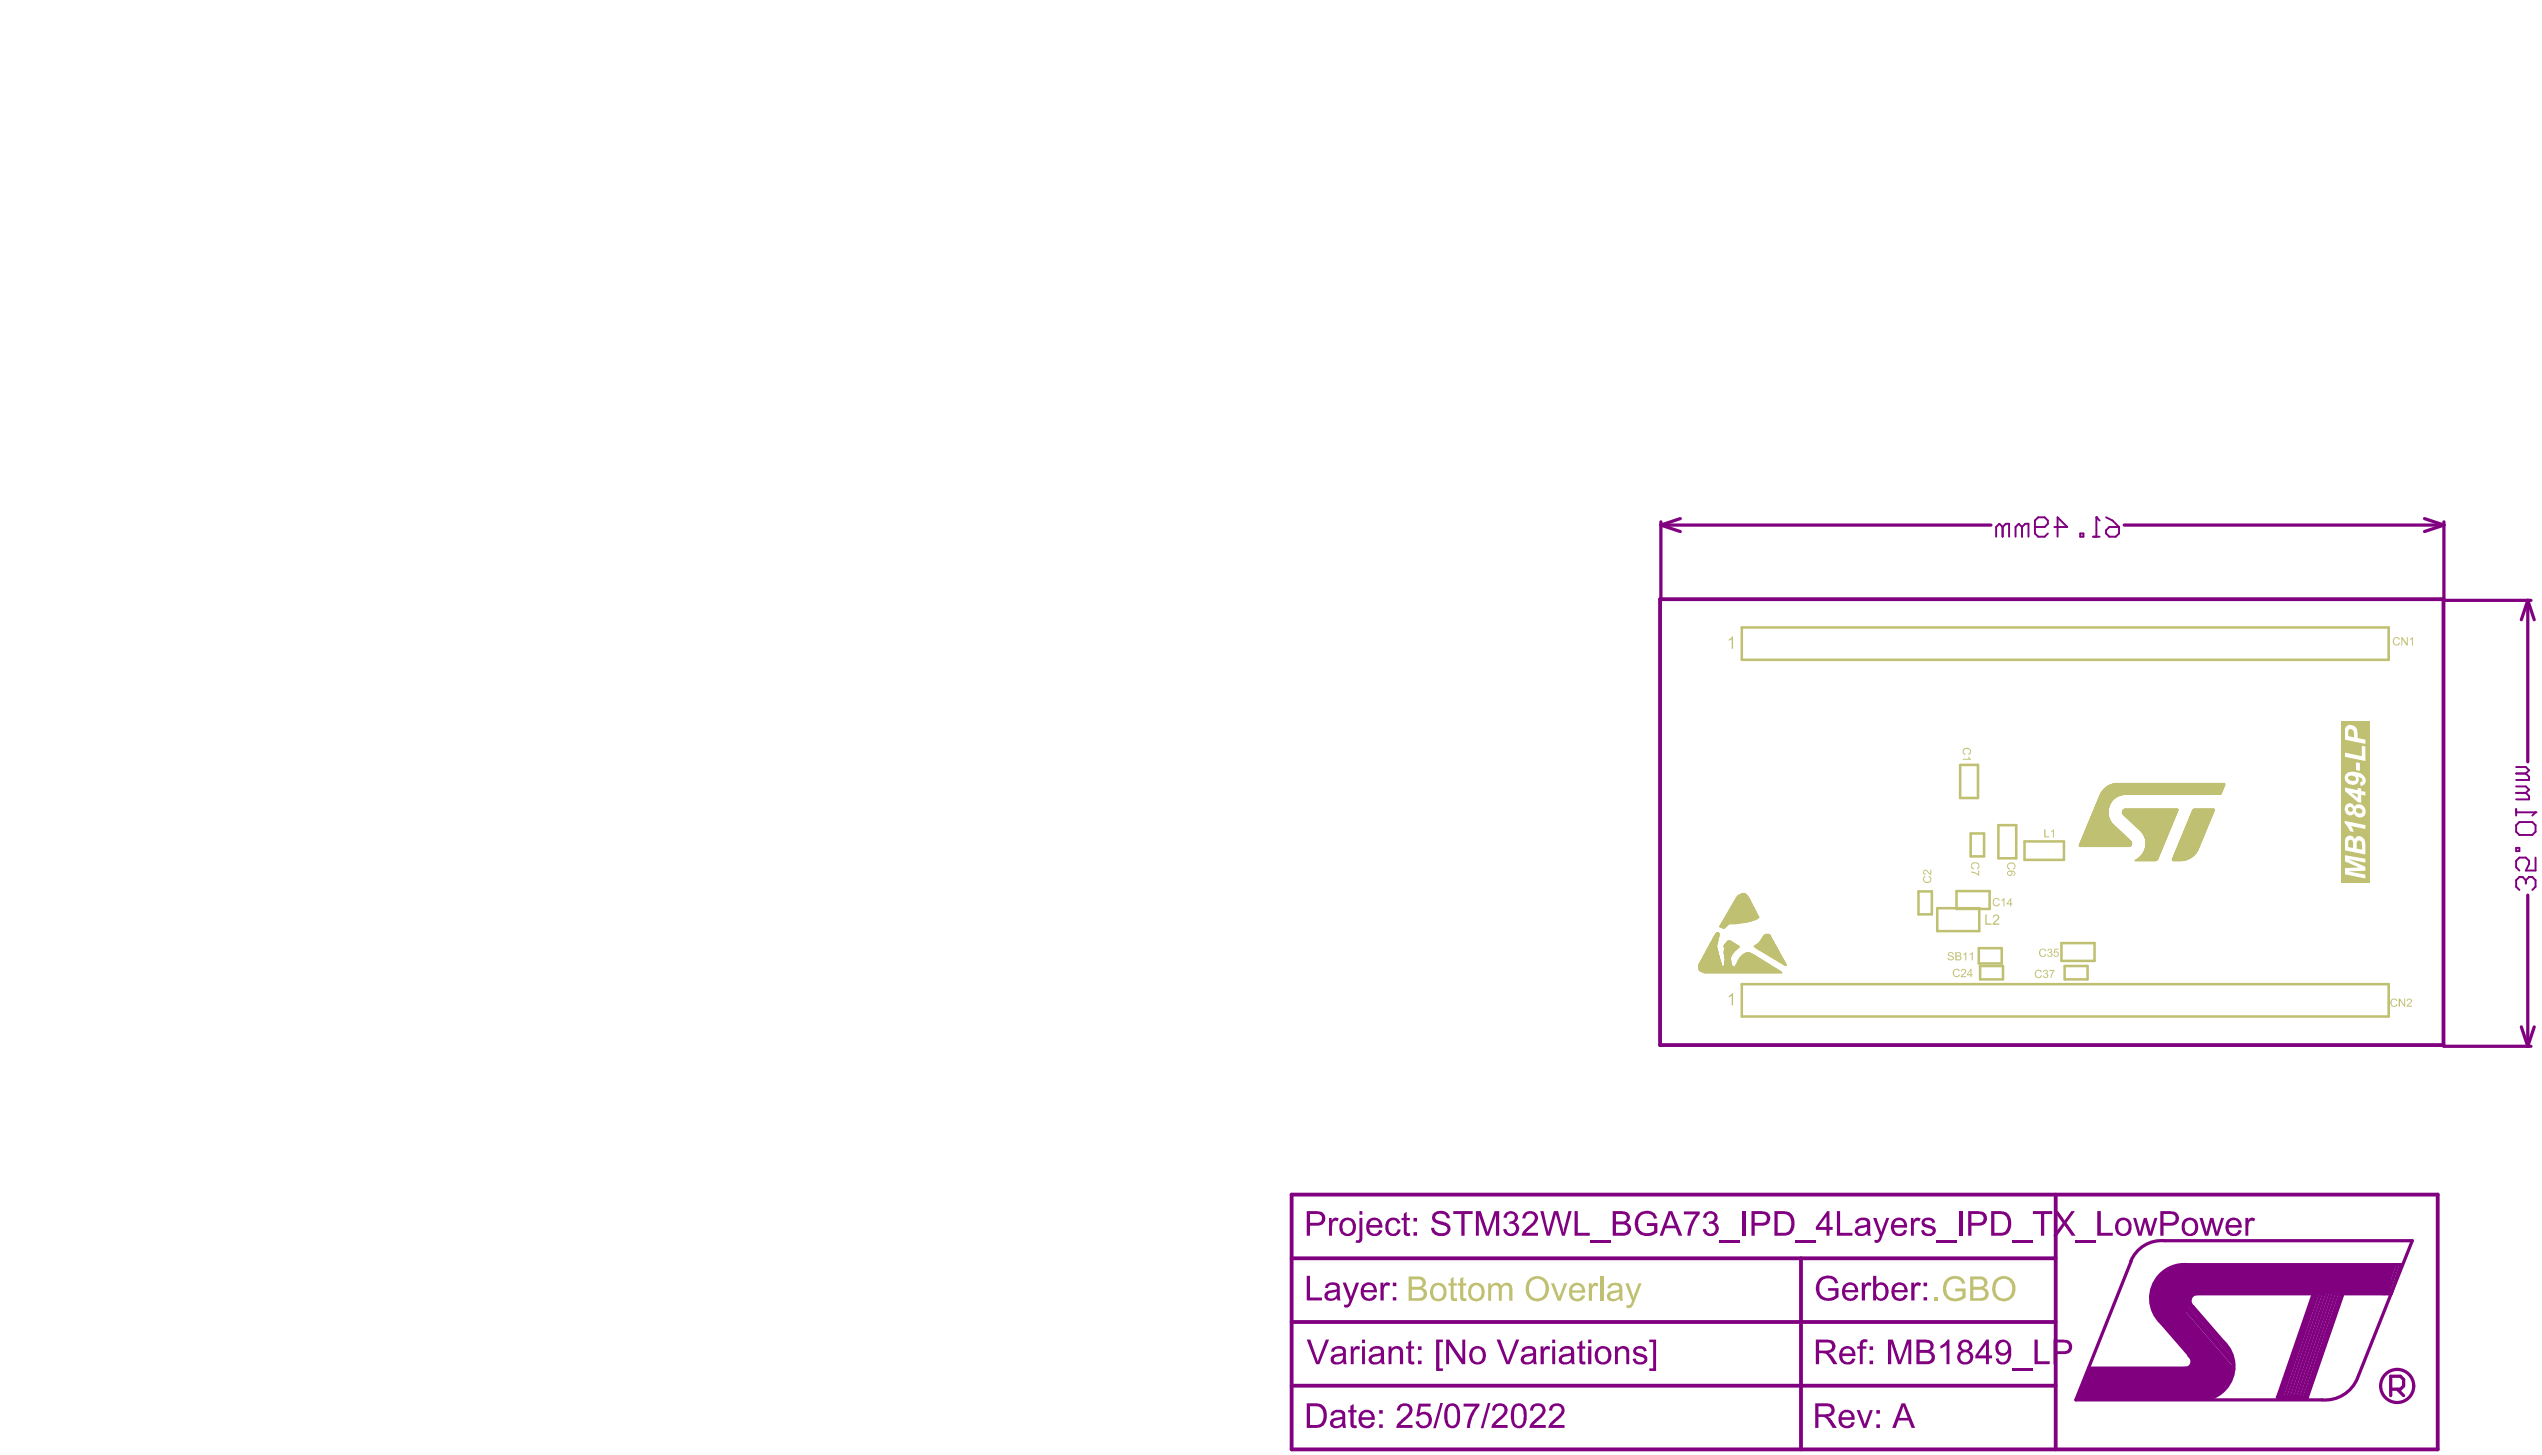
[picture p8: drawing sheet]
<svg xmlns="http://www.w3.org/2000/svg" width="664mm" height="380mm" viewBox="0 0 664 380" stroke-linecap="round" stroke-linejoin="round" font-family="sans-serif">
<g fill="#800080">
<path d="M565.7 331.5l4.8-1.3h54v7.6h-51.6l-2.3 5.9-4.1 4.1-4.6-6.2v-5.5z"/>
<path d="M545.5 357.3h26.1l1.5-2.6 7.4 8.5-2.6 2.4h-35.7z"/>
</g>
<path d="M337.4 311.9h299.3v66.6h-299.3zM536.9 311.9v66.6M337.4 328.6h199.5M470.4 328.6v49.9M337.4 345.2h199.5M337.4 361.8h199.5M594.9 364.9h7.7" fill="none" stroke="#800080" stroke-width="1"/>
<g fill="none" stroke="#800080" stroke-width=".84">
<path d="M556.6 329.3l-14.4 36.3h64.2M563.6 337.8h43.2M565 339.9l17.6 20.3M565.1 333.4l17.7 20.3M565.4 324h64.6l-14.2 35.8M565.4 334.8l17.6 20.4M565.4 337.7l17.6 20.4M565.4 338.6l17.6 20.4M565.4 339.4l17.4 20.2M565.8 336.1l17.6 20.3M565.8 337.3l17.6 20.4M571.3 330.2h55.8l-2.6 7.6h-12.3"/>
<path d="M604.5 337l-9.6 27.9M605.1 337l-9.5 27.7M605.6 337l-9.6 27.7M606.4 337l-9.5 27.7M607.3 337l-9.6 27.7M608.1 337l-9.5 27.7M608.9 337l-9.5 27.7M609.8 337l-9.6 27.7M610.6 337l-9.5 27.7M611.5 337l-9.6 27.7M612.2 337l-9.6 27.9M624.8 330.2l-2.5 7.6"/>
<path d="M625.4 330.2l-2.5 7.6M626.2 330.2l-2.5 7.6M562.4 342.4l18.1 20.8M563.3 341.6l17.6 20.3M563.3 342.4l17.6 20.4M563.7 341.1l17.6 20.4M564.1 340.7l17.7 20.4M564.5 345.5l10.2 11.8h-29.2M564.5 340.3l17.7 20.3M572.8 341.2l7.9 9.1"/>
</g>
<g fill="#800080">
<path d="M341.3 349.8h.9l2 5.7 2.1-5.7h.8l-2.5 6.4h-.9z"/>
<path d="M352.8 351.6h.7v.7a1.14 1.14 0 0 1 1.7-.6l-.2 .8a.92 .92 0 0 0-1.1 0 .92 .92 0 0 0-.4 .9v2.8h-.7z"/>
<path d="M362.7 351.6h.7v.7a1.66 1.66 0 0 1 2-.7 1.66 1.66 0 0 1 1.1 1.8v2.8h-.9v-2.8a1.08 1.08 0 0 0-1-1.3 1.08 1.08 0 0 0-1.1 1.3l-.1 2.8h-.7z"/>
<path d="M367.8 350.5l.8-.5v1.6h.7v.6h-.7v3.2l.7 .1 .1 .7a1.57 1.57 0 0 1-1.6-.4v-3.6h-.6v-.6h.6z"/>
<path d="M375.1 349.8h1.8v.7h-1v6.8h1v.7h-1.8z"/>
<path d="M377.7 349.8h.9l3.3 5.1v-5.1h.8v6.4h-.9l-3.3-5v5h-.8z"/>
<path d="M390.9 349.8h.9l2 5.7 2.2-5.7h.8l-2.5 6.4h-.9z"/>
<path d="M402.4 351.6h.7v.7a1.14 1.14 0 0 1 1.8-.6l-.2 .8a.88 .88 0 0 0-1.1-.1 .88 .88 0 0 0-.4 1v2.8h-.8z"/>
<path d="M412.5 350.5l.8-.5v1.6h.7v.6h-.7v3.2l.7 .1 .1 .7a1.57 1.57 0 0 1-1.6-.4v-3.6h-.6v-.6h.6z"/>
<path d="M421.8 351.6h.7v.7a1.63 1.63 0 0 1 1.8-.8 1.63 1.63 0 0 1 1.2 1.4v3.3h-.7v-2.8a1.12 1.12 0 0 0-1.2-1.3 1.12 1.12 0 0 0-1 1.4v2.7h-.8z"/>
<path d="M427.1 351.7h.1a2.07 2.07 0 0 1 2.9 .9v.2l-.8 .1a1.09 1.09 0 0 0-.9-.7 1.09 1.09 0 0 0-1.1 .6 1.52 1.52 0 0 0 1.4 .7 1.45 1.45 0 0 1 1.6 1.7 2.15 2.15 0 0 1-3.8-.1v-.2l.7-.2a1.17 1.17 0 0 0 1.1 1 1.17 1.17 0 0 0 1.2-.8l-.3-.4-.8-.2a1.99 1.99 0 0 1-1.8-1.2 1.29 1.29 0 0 1 .5-1.4z"/>
<path d="M430.8 349.8h1.7v8.2h-1.7v-.7h1v-6.8h-1z"/>
<path d="M475.3 333.8l.2-.1a3 3 0 0 1 4.3 .6l.3 .7-.8 .1a2.18 2.18 0 0 0-2.6-1.2 2.18 2.18 0 0 0-1.5 2.5 2.38 2.38 0 0 0 1.1 2.3 2.38 2.38 0 0 0 2.5-.1l.5-.3v-1.3h-1.8v-.6h2.7l-.1 2.3a3.5 3.5 0 0 1-5.5-.6 3.8 3.8 0 0 1 .7-4.3z"/>
<path d="M486.3 334.9h.7v.8a1.11 1.11 0 0 1 1.8-.6l-.3 .8a.92 .92 0 0 0-1-.1 .92 .92 0 0 0-.4 1v2.8h-.8z"/>
<path d="M499.2 334.9h.8v.8a1.08 1.08 0 0 1 1.7-.6l-.2 .8a.88 .88 0 0 0-1.1-.1 .88 .88 0 0 0-.4 1v2.8h-.8z"/>
<path d="M341.3 333.2h.8v5.6h3.2v.8h-4z"/>
<path d="M350.7 334.9h.8l1.4 3.8 1.2-3.8h.9l-1.9 4.8a1.65 1.65 0 0 1-2 1.7v-.7a1 1 0 0 0 1.4-1.1z"/>
<path d="M360.6 334.9h.7v.8a1.11 1.11 0 0 1 1.8-.6l-.3 .8a.9 .9 0 0 0-1-.1 .9 .9 0 0 0-.4 1v2.8h-.8z"/>
<path d="M348.6 354.5a.79 .79 0 0 0 0 1 .79 .79 0 0 0 1 .2 1.26 1.26 0 0 0 1.1-1.8zM348.1 352a2.54 2.54 0 0 1 3.3 .2l.1 .3v2.6l.3 1.1h-.9l-.1-.6a2.23 2.23 0 0 1-3.1 .1 1.55 1.55 0 0 1 1.6-2.2h.6a.7 .7 0 0 0 .9-.7 .7 .7 0 0 0-1-.6l-.9 .1-.5 .7-.8-.1z"/>
<path d="M355.7 349.8h.8v.9h-.8zM355.7 351.6h.8v4.6h-.8z"/>
<path d="M358.6 354.4a.84 .84 0 0 0-.1 1.2 .84 .84 0 0 0 1.2 0 1.2 1.2 0 0 0 .9-1.7zM358.1 351.9h.1a2.4 2.4 0 0 1 3.1 .3l.2 .5v3l.2 .5h-.8l-.2-.6a2.12 2.12 0 0 1-3 .1 1.55 1.55 0 0 1 1.6-2.2h.3a.78 .78 0 0 0 1-.4 1.15 1.15 0 0 0-.8-1 1.15 1.15 0 0 0-1.3 .5l-.1 .4-.8-.1z"/>
<path d="M370.4 351.6h.9v.9h-.9zM370.4 355.3h.9v.9h-.9z"/>
<path d="M385.1 352.4l-.3 .4a2.52 2.52 0 0 0 .3 2.6 1.41 1.41 0 0 0 1.6 0 1.41 1.41 0 0 0 .6-1.5 1.39 1.39 0 0 0-.6-1.5 1.39 1.39 0 0 0-1.6 0zM384.5 351.9a2.32 2.32 0 0 1 2.8 .1 2.32 2.32 0 0 1 .6 2.8 2.17 2.17 0 0 1-2.5 1.5 2.17 2.17 0 0 1-1.7-2.4l.2-1.1z"/>
<path d="M398.3 354.4v.1a.79 .79 0 0 0-.1 1 .79 .79 0 0 0 1.1 .2 1.37 1.37 0 0 0 1.1-1.8zM397.8 351.9h.1a2.4 2.4 0 0 1 3.1 .3l.2 .3v3l.2 .7h-.8l-.2-.6a2.06 2.06 0 0 1-3.1-.1 1.56 1.56 0 0 1 1.7-2l.8-.1a.59 .59 0 0 0 .6-.5 .59 .59 0 0 0-.6-.6 1.29 1.29 0 0 0-1.7 .7l-.8-.1z"/>
<path d="M405.4 349.8h.8v.9h-.8zM405.4 351.6h.8v4.6h-.8z"/>
<path d="M408.3 354.4a.84 .84 0 0 0-.1 1.2 .84 .84 0 0 0 1.2 0 1.2 1.2 0 0 0 .8-1.7zM407.8 351.9h.1a2.1 2.1 0 0 1 3.2 .6l.1 3.3 .1 .4h-.7l-.2-.6a2.15 2.15 0 0 1-3.2-.1 1.71 1.71 0 0 1 2-2h.3a.7 .7 0 0 0 .8-.7 .7 .7 0 0 0-.9-.6l-1 .1-.4 .7-.7-.1z"/>
<path d="M414.8 349.8h.8v.9h-.8zM414.8 351.6h.8v4.6h-.8z"/>
<path d="M417.8 352.4l-.2 .4a2.52 2.52 0 0 0 .2 2.6 1.41 1.41 0 0 0 1.7 0 1.41 1.41 0 0 0 .5-1.5 1.39 1.39 0 0 0-.6-1.5 1.39 1.39 0 0 0-1.6 0zM417.2 351.9a2.32 2.32 0 0 1 2.9 .1 2.32 2.32 0 0 1 .6 2.8 2.17 2.17 0 0 1-2.5 1.5 2.17 2.17 0 0 1-1.7-2.4l.2-1.1z"/>
<path d="M482.3 335.9l-.3 1h2.5a1.27 1.27 0 0 0-.7-1.3 1.27 1.27 0 0 0-1.5 .3zM481.7 335.4a2.2 2.2 0 0 1 2.5-.2 2.2 2.2 0 0 1 1.1 2.3h-3.4a1.36 1.36 0 0 0 .9 1.5 1.36 1.36 0 0 0 1.6-.7l.1-.2 .8 .1a2.22 2.22 0 0 1-2.9 1.4 2.22 2.22 0 0 1-1.2-3z"/>
<path d="M490.4 335.9l-.1 .1a2.33 2.33 0 0 0 .4 3 1.44 1.44 0 0 0 1.7-1.8 1.28 1.28 0 0 0-.4-1.3 1.28 1.28 0 0 0-1.3-.2zM489.2 333.2h.9v2.2a1.91 1.91 0 0 1 2.1-.3 1.91 1.91 0 0 1 1.1 1.8 2.37 2.37 0 0 1-2.1 2.8l-.6-.1-.6-.6v.6h-.8z"/>
<path d="M495.2 335.9l-.4 1h2.6a1.29 1.29 0 0 0-.7-1.3 1.29 1.29 0 0 0-1.5 .3zM494.8 335.3a2.19 2.19 0 0 1 2.5-.1 2.19 2.19 0 0 1 1 2.3h-3.5a1.34 1.34 0 0 0 1 1.5 1.34 1.34 0 0 0 1.6-.9l.9 .1a2.23 2.23 0 0 1-2.9 1.4 2.23 2.23 0 0 1-1.4-2.8l.2-.8z"/>
<path d="M502.4 334.9h.9v1h-.9zM502.4 338.7h.9v.9h-.9z"/>
<path d="M347.1 337.7a.78 .78 0 0 0-.2 1.1 .78 .78 0 0 0 1 .3 1.39 1.39 0 0 0 1.2-1.8zM346.5 335.4a2.54 2.54 0 0 1 3.2 .1l.2 .4v2.6l.3 1.1h-.9l-.1-.6a2.02 2.02 0 0 1-3.3-.2 1.56 1.56 0 0 1 1.9-1.8l.5-.1a.7 .7 0 0 0 .9-.8 .7 .7 0 0 0-1-.6l-.9 .1-.5 .8-.8-.1z"/>
<path d="M356.6 335.9l-.3 .6v.4h2.5a1.27 1.27 0 0 0-.7-1.3 1.27 1.27 0 0 0-1.5 .3zM356.2 335.3a2.19 2.19 0 0 1 2.5-.1 2.19 2.19 0 0 1 .9 2.3h-3.4a1.34 1.34 0 0 0 1 1.5 1.34 1.34 0 0 0 1.6-.9l.8 .1a2.23 2.23 0 0 1-2.8 1.4 2.23 2.23 0 0 1-1.4-2.8l.4-1.2z"/>
<path d="M363.8 334.9h.9v1h-.9zM363.8 338.7h.9v.9h-.9z"/>
</g>
<path d="M624.4 362.8h2.5l.9-.9v-1.7l-.9-.8h-2.5v5M626.1 362.8l1.7 1.6" fill="none" stroke="#800080" stroke-width=".84"/>
<g fill="#800080">
<path d="M352.7 367.1l.8-.5v1.6h.8v.6h-.8v3.2l.8 .2v.7a1.14 1.14 0 0 1-1.2-.2 1.14 1.14 0 0 1-.4-1.2v-2.7h-.6v-.6h.6z"/>
<path d="M365.5 366.9a2.1 2.1 0 0 1 3.4 1.2 2.88 2.88 0 0 1-1.5 2.4l-1.6 1.6h3.1v.8l-4.2-.1a4.8 4.8 0 0 1 1.9-2.6 2.19 2.19 0 0 0 1.3-2.7 1.29 1.29 0 0 0-1.4-.3 1.29 1.29 0 0 0-.9 1.2l-.7-.1 .2-1z"/>
<path d="M370.5 366.5h3.2v.8h-2.6l-.3 1.8a2.09 2.09 0 0 1 2.9 .4 2.09 2.09 0 0 1-.5 2.9 2.05 2.05 0 0 1-2.1 .5 2.05 2.05 0 0 1-1.3-1.7l.8-.1a1.24 1.24 0 0 0 .8 1.2 1.24 1.24 0 0 0 1.3-.3 1.58 1.58 0 0 0 .4-1.7 1.58 1.58 0 0 0-1.6-1l-.9 .6-.7-.1z"/>
<path d="M376.2 366.4h.7l-1.9 6.6h-.7z"/>
<path d="M382.3 366.5h4.1v.6l-.8 1-1.1 2.2-.5 2.6h-.9l.4-2.2a7.4 7.4 0 0 1 1.6-3.2l.3-.2h-3.1z"/>
<path d="M388.6 366.4h.7l-1.9 6.6h-.7z"/>
<path d="M390.3 366.9l.2-.1a2.12 2.12 0 0 1 3.3 1.3 2.88 2.88 0 0 1-1.6 2.4l-1.6 1.6h3.2v.8l-4.3-.1a4.8 4.8 0 0 1 2-2.6 2.19 2.19 0 0 0 1.2-2.7 1.29 1.29 0 0 0-1.4-.3 1.29 1.29 0 0 0-.8 1.2l-.8-.1 .3-1z"/>
<path d="M400.2 366.9l.3-.2a2.56 2.56 0 0 1 2.6 .2 2.24 2.24 0 0 1-.6 3.4l-2 1.8h3.2v.8h-4.3l.1-.2a3.4 3.4 0 0 1 1.7-2.3 3.2 3.2 0 0 0 1.7-2.3 1.25 1.25 0 0 0-1.4-1 1.25 1.25 0 0 0-1.1 1.3l-.8-.1 .2-.8z"/>
<path d="M405.2 366.9l.2-.1a2.39 2.39 0 0 1 2.7 .2 2.13 2.13 0 0 1-.5 3.2l-2.1 1.9h3.1v.8h-4.2l.1-.6a4.2 4.2 0 0 1 1.8-2 2.56 2.56 0 0 0 1.5-2.5 1.25 1.25 0 0 0-1.4-.7 1.25 1.25 0 0 0-1 1.3l-.8-.1 .2-1z"/>
<path d="M486.1 350.1l.6-.4 1.1 .1-.1 .7a.76 .76 0 0 0-.8 0 .76 .76 0 0 0-.4 .7v.4h.9v.6h-.9v4h-.7v-4h-.7v-.6h.7v-.9z"/>
<path d="M493.1 349.8h1.3l1.8 5.5 1.9-5.5h1.1v6.4h-.8v-5.3l-1.9 5.3h-.8l-1.7-5.4v5.4h-.9z"/>
<path d="M506.8 351.4l1-.6 .9-1h.5v6.4h-.8v-5l-1.6 1z"/>
<path d="M525.5 357.4h5.3v.6h-5.3z"/>
<path d="M531.4 349.8h.8v5.7h3.1v.7h-3.9z"/>
<path d="M484.9 368.2h.9l1.2 3.7 1.4-3.7h.7l-1.7 4.7h-.7z"/>
<path d="M347.1 318h.7l.1 .7a1.14 1.14 0 0 1 1.8-.5l-.4 .8a.9 .9 0 0 0-1.1 0 .9 .9 0 0 0-.2 1.1l-.1 2.6h-.8z"/>
<path d="M362.8 318.2a1.98 1.98 0 0 1 2.9 1.2l-.7 .2a1.15 1.15 0 0 0-1.3-1 1.15 1.15 0 0 0-1 1.3 1.79 1.79 0 0 0 1 2.3 1.14 1.14 0 0 0 1.3-1.2l.8 .1a2.02 2.02 0 0 1-2.4 1.7 2.02 2.02 0 0 1-1.6-2.5l.3-1.3z"/>
<path d="M366.6 316.9l.8-.5v1.6h.8v.6h-.8v3.1a.57 .57 0 0 0 .8 .3l.1 .7a1.17 1.17 0 0 1-1.3-.1 1.17 1.17 0 0 1-.4-1.3v-2.7h-.5v-.6h.5z"/>
<path d="M374.6 316.7a2.55 2.55 0 0 1 4 1.2v.2h-.7a1.74 1.74 0 0 0-2.7-.9 .93 .93 0 0 0-.3 1.1 .93 .93 0 0 0 1.1 .5l.4 .2a2.18 2.18 0 0 1 2.4 2.3 2.87 2.87 0 0 1-4.6 .7l-.5-1.3 .9-.1a1.87 1.87 0 0 0 2.7 1.3 .99 .99 0 0 0 .7-1.2 .99 .99 0 0 0-1.1-.7l-.9-.3a1.91 1.91 0 0 1-1.9-2.2z"/>
<path d="M379.6 316.3h5v.7h-2.1v5.7h-.8v-5.7h-2.1z"/>
<path d="M385.5 316.3h1.2l1.8 5.5 1.9-5.5h1.2v6.4h-.9v-5.3l-1.8 5.3h-.8l-1.9-5.4v5.4h-.7z"/>
<path d="M393.4 316.6a1.84 1.84 0 0 1 2.1-.1 1.84 1.84 0 0 1 .9 1.9l-.8 .8a1.8 1.8 0 0 1 1.2 1.9 1.8 1.8 0 0 1-1.5 1.6 2.03 2.03 0 0 1-2.7-1.7l.8-.1a1.28 1.28 0 0 0 1.5 1.2 1.28 1.28 0 0 0 1-1.7 1.28 1.28 0 0 0-1.7-.8l.1-.6a1.08 1.08 0 0 0 1.4-.9 1.08 1.08 0 0 0-1.1-1.3 1.08 1.08 0 0 0-1.1 1.2l-.8-.1z"/>
<path d="M398.2 316.7h.1a2.1 2.1 0 0 1 3.4 1.2 4.5 4.5 0 0 1-2 2.9l-1.1 1.1h3.1v.8h-4.2v-.2a3.4 3.4 0 0 1 1.7-2.2 3.4 3.4 0 0 0 1.7-2.5 1.26 1.26 0 0 0-1.4-.8 1.26 1.26 0 0 0-1.1 1.2l-.8-.1z"/>
<path d="M402.3 316.3h.8l1.3 5.5 1.4-5.5h1.1l1.1 3.9 .3 1.6 1.3-5.5h.9l-1.8 6.4h-.7l-1.7-5.6-1.5 5.6h-.8z"/>
<path d="M411.2 316.3h.9v5.6h3.1v.8h-4z"/>
<path d="M415.4 323.9h5.2v.6h-5.2z"/>
<path d="M428 316.9a3.1 3.1 0 0 1 4.4 .3l.4 .9-.8 .2a2.14 2.14 0 0 0-2.4-1.3 2.14 2.14 0 0 0-1.7 2.2 2.42 2.42 0 0 0 1.1 2.6 2.42 2.42 0 0 0 2.8-.2l.2-.2v-1.3h-1.8v-.7h2.7l-.1 2.5a3.9 3.9 0 0 1-5.1-.1 3.7 3.7 0 0 1 .3-4.9z"/>
<path d="M439.8 316.3h4.1v.7l-1 1.3-1 2.2-.4 2.2h-.8l.5-2.2a8.2 8.2 0 0 1 1.7-3.4h-3.1z"/>
<path d="M445.5 316.7a1.84 1.84 0 0 1 2.2-.2 1.84 1.84 0 0 1 .7 2.2l-.7 .5a1.84 1.84 0 0 1 1.2 2 1.84 1.84 0 0 1-1.7 1.6 2.18 2.18 0 0 1-2.5-1.8l.8-.1a1.27 1.27 0 0 0 1.6 1.2 1.27 1.27 0 0 0 .9-1.7 1.27 1.27 0 0 0-1.7-.8l.1-.6a1.06 1.06 0 0 0 1.3-.6 1.06 1.06 0 0 0-.5-1.4 1.06 1.06 0 0 0-1.4 .4l-.2 .6-.8-.1z"/>
<path d="M449.2 323.9h5.2v.6h-5.2z"/>
<path d="M455.2 316.3h.8v6.4h-.8z"/>
<path d="M469 323.9h5.3v.6h-5.3z"/>
<path d="M479.8 316.3h.8v5.6h3.2v.8h-4z"/>
<path d="M489.2 318h.9l1.2 3.8 1.4-3.8h.7l-1.7 4.8a1.94 1.94 0 0 1-1.6 1.7h-.5v-.7a1.02 1.02 0 0 0 1.3-1z"/>
<path d="M499.1 318h.7v.7a1.25 1.25 0 0 1 1.8-.5l-.3 .8a.83 .83 0 0 0-.9-.1 .83 .83 0 0 0-.4 .8l-.1 3h-.8z"/>
<path d="M502.1 318.5h.1a1.94 1.94 0 0 1 3.2 .7l-.7 .2a1.09 1.09 0 0 0-1-.8 1.09 1.09 0 0 0-1 .6l.2 .4 .9 .3a1.77 1.77 0 0 1 1.8 1.4 1.87 1.87 0 0 1-2.6 1.4l-.6-.2-.3-.3-.4-.9 .8-.1a1.21 1.21 0 0 0 1 1 1.21 1.21 0 0 0 1.3-.7 .92 .92 0 0 0-1.1-.8h-.1a1.46 1.46 0 0 1-1.7-1.5z"/>
<path d="M505.8 323.9h5.2v.6h-5.2z"/>
<path d="M511.8 316.3h.8v6.4h-.8z"/>
<path d="M525.6 323.9h5.3v.6h-5.3z"/>
<path d="M531 316.3h5v.7h-2.1v5.7h-.8v-5.7h-2.1z"/>
<path d="M536.5 316.3h1l1.7 2.4 1.8-2.4h.9l-2.2 3 2.4 3.4h-1l-1.9-2.7-1.9 2.7h-1l2.4-3.3z"/>
<path d="M542 323.9h5.3v.6h-5.3z"/>
<path d="M547.8 316.3h.9v5.6h3.1v.8h-4z"/>
<path d="M557.1 318h.8l1 3.8 1-3.8h.8l.9 3.7 1.1-3.7h.8l-1.5 4.7h-.8l-.9-3.6-1 3.6h-.8z"/>
<path d="M574.5 318h.8l1 3.8 1-3.8h.8l.9 3.7 1.1-3.7h.8l-1.5 4.7h-.8l-.9-3.6-1 3.6h-.8z"/>
<path d="M586.5 318h.7v.7a1.14 1.14 0 0 1 1.8-.5l-.3 .8a.94 .94 0 0 0-1.1 0 .94 .94 0 0 0-.3 1.1l-.1 2.6h-.7z"/>
<path d="M342.1 367.2v4.9h1.6a1.9 1.9 0 0 0 2-2.2 2.31 2.31 0 0 0-1.3-2.6zM341.3 366.4h2.4a2.83 2.83 0 0 1 2.8 3.4v.1a2.66 2.66 0 0 1-2.9 3h-2.3z"/>
<path d="M348.3 371.3a.79 .79 0 0 0 .1 .9 .79 .79 0 0 0 .9 .2 1.32 1.32 0 0 0 1.3-1.6v-.3l-1.9 .4zM348 368.6a2.24 2.24 0 0 1 3.4 .6v2.6l.2 1.1h-.8l-.2-.5a2.25 2.25 0 0 1-3 0 1.39 1.39 0 0 1 0-1.6 1.39 1.39 0 0 1 1.4-.5l1.4-.3a.84 .84 0 0 0-.1-1 .84 .84 0 0 0-1-.2l-.6 .1-.5 .8-.7-.1z"/>
<path d="M356.3 368.9l-.4 .4-.2 .8h2.6a1.33 1.33 0 0 0-1.6-1.3zM355.5 368.6a2.16 2.16 0 0 1 2.5-.2 2.16 2.16 0 0 1 1 2.4h-3.3a1.35 1.35 0 0 0 1 1.5 1.35 1.35 0 0 0 1.6-1l.7 .1a2.14 2.14 0 0 1-3.7 .8 2.97 2.97 0 0 1 .2-3.6z"/>
<path d="M360.2 368.2h1v1h-1zM360.2 371.9h1v1h-1z"/>
<path d="M378.5 367.5a5.9 5.9 0 0 0 0 4.4 .78 .78 0 0 0 1 .4 1.77 1.77 0 0 0 1.1-1.8v-.8a2.59 2.59 0 0 0-.8-2.4l-.1-.2h-.7zM378.1 366.8a2.08 2.08 0 0 1 3.2 1.8v1.2a2.79 2.79 0 0 1-1.6 3.2 2.09 2.09 0 0 1-2.4-2.4l-.1-1.1a3.5 3.5 0 0 1 .9-2.7z"/>
<path d="M396 367.3a5.1 5.1 0 0 0-.3 4.4 1.12 1.12 0 0 0 1.3 .6 1.12 1.12 0 0 0 .8-1.2 5.2 5.2 0 0 0-.3-3.6l-.4-.4zM395.5 366.8a1.97 1.97 0 0 1 2.2-.1 1.97 1.97 0 0 1 1 1.9v1.3a2.63 2.63 0 0 1-1.7 3.1 2.05 2.05 0 0 1-2.3-2.4l-.1-1.1a3.5 3.5 0 0 1 .9-2.7z"/>
<path d="M475.1 350.6v2.1h2a1.12 1.12 0 0 0 1.2-.5 1.12 1.12 0 0 0-.1-1.4l-.6-.2zM474.3 349.8h2.9a1.79 1.79 0 0 1 2.2 1.6 1.79 1.79 0 0 1-1.8 2l1 .7 1.3 2.1h-1.1l-.9-1.4a2.21 2.21 0 0 0-1.5-1.4h-1.3v2.8h-.8z"/>
<path d="M481.9 352.3l-.4 .4-.3 .7h2.6a1.34 1.34 0 0 0-1.9-1.1zM481 352a2.17 2.17 0 0 1 2.6-.2 2.17 2.17 0 0 1 1 2.3h-3.4a1.34 1.34 0 0 0 1 1.6 1.34 1.34 0 0 0 1.6-1l.8 .2a2.19 2.19 0 0 1-2.6 1.4 2.19 2.19 0 0 1-1.6-2.5l.1-1z"/>
<path d="M488.3 351.6h.9v.9h-.9zM488.3 355.3h.9v.9h-.9z"/>
<path d="M501.4 350.6v1.9h1.6a1 1 0 0 0 1.3-.9 1 1 0 0 0-1.2-1zM501.4 353.3v2.2h2a1.12 1.12 0 0 0 1.1-1.3 1.12 1.12 0 0 0-1.4-.9zM500.5 349.8h2.6a1.64 1.64 0 0 1 1.8 1.1 1.64 1.64 0 0 1-.7 1.9 1.77 1.77 0 0 1 1.1 2.2 1.77 1.77 0 0 1-2.1 1.2h-2.7z"/>
<path d="M512.3 351.5a1.01 1.01 0 0 0 2 0 1.01 1.01 0 0 0-2 0zM512 354.4a1.32 1.32 0 0 0 2.6 0 1.32 1.32 0 0 0-2.6 0zM511.9 350.2a1.83 1.83 0 0 1 2.4-.2 1.83 1.83 0 0 1 .6 2.3l-.7 .5a1.9 1.9 0 0 1 1 2.4 1.9 1.9 0 0 1-2.3 1.1 1.83 1.83 0 0 1-1.7-1.6 1.83 1.83 0 0 1 1.2-1.9 1.47 1.47 0 0 1-.5-2.6z"/>
<path d="M518.7 351.2l-2 2.7h2zM518.8 349.8h.7v4.1h.8v.8h-.8v1.5h-.8v-1.5h-2.8v-.8z"/>
<path d="M522.3 350.9a1.43 1.43 0 0 0-.2 1.7 1.43 1.43 0 0 0 1.6 .7 1.48 1.48 0 0 0 .7-1.7 1.48 1.48 0 0 0-1.3-1.1zM521.7 350.3a2.19 2.19 0 0 1 2.5-.2 2.19 2.19 0 0 1 1.1 2.2v.4a3 3 0 0 1-1.8 3.6 1.8 1.8 0 0 1-2.3-1.5l.8-.1a1.19 1.19 0 0 0 1.3 1 1.19 1.19 0 0 0 1.1-1.2l.1-1.3a1.92 1.92 0 0 1-2.4 .6 1.92 1.92 0 0 1-.9-2.4z"/>
<path d="M537.2 350.6v2.2h1.7a1.16 1.16 0 0 0 1.4-1 1.16 1.16 0 0 0-1.3-1.2zM536.4 349.8h2.6a1.94 1.94 0 0 1 2.2 2 1.94 1.94 0 0 1-2.4 1.8h-1.6v2.6h-.8z"/>
<path d="M474.9 367.2v2.1h2a1.09 1.09 0 0 0 1.4-1 1.09 1.09 0 0 0-1.3-1.1zM474.1 366.4h3a1.79 1.79 0 0 1 2.1 1.6 1.79 1.79 0 0 1-1.8 2l.8 .5 1.6 2.4h-1.1l-1.1-1.6a1.88 1.88 0 0 0-1.6-1.3h-1.1v2.9h-.8z"/>
<path d="M481.5 369l-.5 1.1h2.6a1.35 1.35 0 0 0-2.1-1.1zM480.9 368.6a2.14 2.14 0 0 1 2.5-.1 2.14 2.14 0 0 1 1 2.3h-3.5a1.35 1.35 0 0 0 1.1 1.5 1.35 1.35 0 0 0 1.6-1l.8 .1a2.17 2.17 0 0 1-2.5 1.6 2.17 2.17 0 0 1-1.7-2.5l.2-1z"/>
<path d="M490.1 368.2h.9v1h-.9zM490.1 371.9h.9v1h-.9z"/>
<path d="M497.1 367.1l-1 3.2h2.2zM496.7 366.4h.9l2.6 6.5h-.9l-.8-2h-2.7l-.7 2h-.9z"/>
<path d="M342.1 317v2.3h1.7a1.16 1.16 0 0 0 1.5-1.1 1.16 1.16 0 0 0-1.4-1.2zM341.3 316.3h2.6a1.94 1.94 0 0 1 2.2 2 1.94 1.94 0 0 1-2.4 1.8h-1.6v2.6h-.8z"/>
<path d="M351.2 318.9l-.1 .1a2.04 2.04 0 0 0 .7 3.2 1.64 1.64 0 0 0 1.5-2.3 1.28 1.28 0 0 0-.7-1.2 1.28 1.28 0 0 0-1.4 .2zM350.6 318.4a2.27 2.27 0 0 1 2.9 .2 2.81 2.81 0 0 1-.4 3.9 2.29 2.29 0 0 1-2.5-.2 2.29 2.29 0 0 1-.8-2.5l.5-1.1z"/>
<path d="M355.1 316.3h.7v.9h-.7zM355.1 318h.7v4.9a1.25 1.25 0 0 1-.3 1.4 1.25 1.25 0 0 1-1.4 .2l.1-.7a.61 .61 0 0 0 .8-.1 .61 .61 0 0 0 .1-.8z"/>
<path d="M358 319l-.3 .9h2.5a1.26 1.26 0 0 0-.7-1.3 1.26 1.26 0 0 0-1.5 .4zM357.6 318.4a2.19 2.19 0 0 1 2.5-.1 2.19 2.19 0 0 1 1 2.3h-3.5a1.33 1.33 0 0 0 .9 1.5 1.33 1.33 0 0 0 1.6-.8l.1-.1 .9 .1a2.23 2.23 0 0 1-2.9 1.4 2.23 2.23 0 0 1-1.4-2.8l.3-.9z"/>
<path d="M369.2 318h.9v1h-.9zM369.2 321.8h.9v.9h-.9z"/>
<path d="M422.1 317v2h1.5a.99 .99 0 0 0 1.3-.9 .99 .99 0 0 0-1.1-1.1zM422.1 319.7v2.2h1.7a1.12 1.12 0 0 0 1.3-1.1 1.12 1.12 0 0 0-1.3-1.1zM421.2 316.3h2.5a1.63 1.63 0 0 1 1.9 .9 1.63 1.63 0 0 1-.7 2l-.1 .1a1.74 1.74 0 0 1 1.2 2 1.74 1.74 0 0 1-2 1.4h-2.8z"/>
<path d="M436.3 316.9l-1.1 3.2h2.2zM435.8 316.3h1l2.6 6.4h-.9l-.8-2h-2.7l-.7 2h-.8z"/>
<path d="M458.3 317v2.3h1.8a1.16 1.16 0 0 0 1.4-1.1 1.16 1.16 0 0 0-1.3-1.2zM457.5 316.3h2.6a1.89 1.89 0 0 1 2.2 2.3 1.86 1.86 0 0 1-2.3 1.5h-1.7v2.6h-.8z"/>
<path d="M464.3 317v4.9h1.4a1.91 1.91 0 0 0 2.1-2.2 2.3 2.3 0 0 0-1.4-2.6zM463.5 316.3h2.4a3 3 0 0 1 2.7 4 2.58 2.58 0 0 1-2.9 2.4h-2.2z"/>
<path d="M477.1 317.6l-2.1 2.8h2.1zM477.2 316.3h.6v4.1h.9v.8h-.9v1.5h-.7v-1.5h-2.8v-.8z"/>
<path d="M485.6 320.8a.84 .84 0 0 0-.1 1.2 .84 .84 0 0 0 1.2 .1 1.2 1.2 0 0 0 .8-1.7zM484.9 318.5a2.4 2.4 0 0 1 3.4 .2l.2 .4v3.1l.2 .5h-.8l-.2-.6a2.12 2.12 0 0 1-3 .1 1.55 1.55 0 0 1 1.6-2.2h.5a.69 .69 0 0 0 .8-.7 .69 .69 0 0 0-.8-.7l-1.1 .2-.4 .7-.7-.1z"/>
<path d="M495.1 319l-.4 .9h2.6a1.34 1.34 0 0 0-.8-1.2 1.34 1.34 0 0 0-1.4 .3zM494.5 318.5h.1a2.12 2.12 0 0 1 2.5-.3 2.12 2.12 0 0 1 1 2.4h-3.4a1.34 1.34 0 0 0 1 1.5 1.34 1.34 0 0 0 1.6-.9l.8 .1a2.19 2.19 0 0 1-2.8 1.4 2.19 2.19 0 0 1-1.3-2.8z"/>
<path d="M514.9 317v2.3h1.8a1.16 1.16 0 0 0 1.4-1.1 1.16 1.16 0 0 0-1.3-1.2zM514.1 316.3h2.6a1.94 1.94 0 0 1 2.3 1.9 1.94 1.94 0 0 1-2.4 1.9h-1.7v2.6h-.8z"/>
<path d="M520.9 317v4.9h1.4a1.88 1.88 0 0 0 2.2-1.9 2.29 2.29 0 0 0-1.8-3zM520.1 316.3h2.4a2.81 2.81 0 0 1 2.8 3.3 2.76 2.76 0 0 1-2 3l-3.2 .1z"/>
<path d="M553.6 319v.1a2.37 2.37 0 0 0 .3 2.8 1.51 1.51 0 0 0 1.6-.2 1.51 1.51 0 0 0 .5-1.6 1.37 1.37 0 0 0-.8-1.4 1.37 1.37 0 0 0-1.6 .3zM553.1 318.5h.1a2.23 2.23 0 0 1 2.6-.2 2.23 2.23 0 0 1 .9 2.5 2.19 2.19 0 0 1-2.5 2 2.19 2.19 0 0 1-1.8-2.7l.2-.8z"/>
<path d="M565.1 317v2.3h1.7a1.17 1.17 0 0 0 1.4-1.1 1.17 1.17 0 0 0-1.3-1.2zM564.2 316.3h2.7a1.95 1.95 0 0 1 2.3 2 1.95 1.95 0 0 1-2.5 1.8h-1.6v2.6h-.9z"/>
<path d="M571.2 318.9l-.1 .1a2.04 2.04 0 0 0 .7 3.2 1.74 1.74 0 0 0 1.4-2.6 1.22 1.22 0 0 0-2-.7zM570.6 318.4h.1a2.3 2.3 0 0 1 2.8 .1v.1a2.81 2.81 0 0 1-.4 3.9 2.29 2.29 0 0 1-2.6-.2 2.29 2.29 0 0 1-.7-2.5l.4-1.1z"/>
<path d="M582.7 318.8l-.6 1.1h2.6a1.31 1.31 0 0 0-2-1.1zM582.1 318.4a2.19 2.19 0 0 1 2.5-.1 2.19 2.19 0 0 1 .9 2.3h-3.4a1.34 1.34 0 0 0 1 1.5 1.34 1.34 0 0 0 1.6-.9l.7 .1a2.19 2.19 0 0 1-2.7 1.4 2.19 2.19 0 0 1-1.4-2.8l.2-.8z"/>
</g>
<g fill="none" stroke="#800080" stroke-width=".84">
<path d="M565.4 324a8.7 8.7 0 0 0-8.9 5.4M571.3 330.2a8.8 8.8 0 0 0-8.8 5.2 8.8 8.8 0 0 0 2 10.1M574 337.8a1.89 1.89 0 0 0-1.9 1.3 1.89 1.89 0 0 0 .7 2.1M571.7 354a1.81 1.81 0 0 1 .7 2.2 1.81 1.81 0 0 1-2 1.1M580.7 350.3a8.8 8.8 0 0 1-3.6 14.9M615.7 359.8a9.1 9.1 0 0 1-9.3 5.8"/>
<circle cx="626.1" cy="361.9" r="4.3"/>
</g>
<circle cx="567.9" cy="360.7" r=".84" fill="#800080"/>
<path d="M433.6 156.5h204.6v116.4h-204.6z" fill="none" stroke="#800080" stroke-width="1"/>
<g fill="none" stroke="#800080" stroke-width=".84">
<path d="M433.8 137.1l5.1 1.7M433.8 137.1h86.2M433.8 136.3v20.4M438.9 135.4l-5.1 1.7M554.8 137.1h83.5M633.2 135.4l5.1 1.7M638.3 137.1l-5.1 1.7M638.3 136.3v20.4M638.4 156.8h22.7M660.2 156.8l-1.7 5M660.2 156.8l1.7 5M660.2 156.8v42.1"/>
<path d="M660.2 233.7v39.5M638.2 273.2h22.9M658.5 268.1l1.7 5.1M661.9 268.1l-1.7 5.1"/>
</g>
<path d="M660.6 229h.8l.8 .9v1.6l-.8 .9" fill="none" stroke="#800080" stroke-width=".51"/>
<circle cx="660.6" cy="229" r=".25" fill="#800080"/>
<path d="M657.2 211.3v1.7M657.2 212.1h5M658 214.7h3.4l.8 .8v1.7l-.8 .8h-3.4l-.8-.8v-1.7zM657.2 221.4h.8v.9h-.8zM659.7 229.9v.8M659.7 229.9l-.8-.9h-.9l-.8 .9v1.6l.8 .9M660.6 229l-.9 .9M662.2 223.9v3.4h-2.5l.9-1.7v-.8l-.9-.9h-1.7l-.8 .9v1.7l.8 .8" fill="none" stroke="#800080" stroke-width=".51"/>
<circle cx="662.2" cy="212.1" r=".25" fill="#800080"/>
<path d="M547.5 135.1v5.1M550.1 135.1l1.7 .8 1.7 1.7M550.9 137.6h2.6v1.7l-.9 .9h-1.7l-.8-.9v-.8zM546.7 140.2h1.7M657.2 207.1h2.5M657.2 205.4h2.5l.9 .8-.9 .9M657.2 202h2.5M657.2 200.3h2.5l.9 .8-.9 .9M659.7 207.1l.9 .8v.8h-3.4M659.7 202l.9 .8v.9h-3.4M662.2 212.1l-.8 .9" fill="none" stroke="#800080" stroke-width=".51"/>
<circle cx="547.5" cy="135.1" r=".25" fill="#800080"/>
<path d="M523 137.6l.9-.8h.8v3.4M523 137.6v2.6M523 137.6l-.8-.8-.8 .8v2.6M528.1 137.6l.9-.8h.8v3.4M528.1 137.6v2.6M528.1 137.6l-.8-.8-.9 .8v2.6M531.5 137.6h2.5l.9-.8v-.9l-.9-.8h-1.7l-.8 .8v3.4l.8 .9h1.7l.9-.9M536.6 137.6h3.3l-2.5-2.5v5.1M543.3 139.3h.9v.9h-.9zM547.5 135.1l.9 .8" fill="none" stroke="#800080" stroke-width=".51"/>
<g fill="none" stroke="#c0c073" stroke-width=".66">
<path d="M454.9 163.8h169v8.5h-169zM512 199.7h4.6v8.7h-4.6zM514.7 217.6h3.5v6h-3.5zM521.9 215.5h4.7v8.6h-4.7zM528.8 219.7h10.3v4.8h-10.3zM501.1 232.8h3.5v6h-3.5zM506 237.2h11v5.9h-11zM511 232.7h8.7v4.6h-8.7zM454.9 257h169v8.4h-169zM516.8 247.6h6v4h-6zM517.2 252.3h5.9v3.4h-5.9zM538.4 246.3h8.7v4.6h-8.7z"/>
<path d="M539.3 252.3h5.9v3.4h-5.9z"/>
</g>
<g fill="none" stroke="#c0c073" stroke-width=".26">
<path d="M543.4 220h13.3M543.4 219.9h13.3M543.4 219.8h13.3M543.5 219.8h13.1M543.5 219.7h13.1M543.5 219.6l13 .1M543.5 219.6h13M543.5 219.5l12.9 .1M543.6 219.5h12.7M543.6 219.4h12.7M543.6 219.3h12.6M543.7 219.3h12.4"/>
<path d="M543.7 219.2h12.4M543.7 219.1h12.3M543.8 219l12.2 .1M543.8 219h12.1M543.8 218.9l12 .1M543.8 218.9h11.9M543.8 218.8h11.9M543.9 218.7h11.7M543.9 218.7h11.6M543.9 218.6h11.6M544 218.5h11.4M544 218.5h11.3"/>
<path d="M544 218.4h11.2M544 218.3l11.2 .1M544.1 218.3h11M544.1 218.2h10.9M544.1 218.2h10.8M544.1 218.1h10.8M544.2 218h10.6M544.2 217.9h10.5M544.3 217.8h10.3M544.3 217.7h10.1M544.3 217.6l10.1 .1M544.4 217.6h9.9"/>
<path d="M544.4 217.5h9.9M544.4 217.4h9.8M544.4 217.4h9.7M544.5 217.3h9.6M544.5 217.3h9.5M544.5 217.2h9.4M544.6 217.1h9.2M544.6 217l9.2 .1M544.6 217h9.1M544.6 216.9h9M544.7 216.8h8.9M544.7 216.8h8.8"/>
<path d="M544.7 216.7h8.7M544.8 216.6h8.5M544.8 216.5l8.5 .1M544.8 216.5h8.3M544.8 216.4h8.2M544.9 216.3h8.1M544.9 216.3h8M544.9 216.2h8M545 216.1h7.8M545 216.1h7.7M545 216h7.7M545 216h7.6"/>
<path d="M545.1 215.9h7.4M545.1 215.8h7.4M545.1 215.8h7.3M545.1 215.7h7.2M545.2 215.6h7M545.2 215.5h7M545.2 215.5h6.9M545.3 215.4h6.7M545.3 215.3h6.6M545.3 215.2h6.5M545.4 215.2h6.3M545.4 215.1h6.3"/>
<path d="M545.4 215h6.2M545.4 214.9h6.2M545.5 214.9h6M545.5 214.8h6M545.5 214.7l5.9 .1M545.6 214.7h5.8M545.6 214.6h5.7M545.6 214.5h5.7M545.7 214.4h5.5M545.7 214.3h5.4M545.7 214.2h5.4M545.8 214.1l5.3 .1"/>
<path d="M545.8 214.1h5.3M545.8 214h5.2M545.9 214h5.1M545.9 213.9h5.1M545.9 213.8h5M545.9 213.7h5M546 213.6l4.9 .1M546 213.6h4.8M546 213.5h4.8M546.1 213.4h4.7M546.1 213.3h4.7M546.2 213.3h4.6"/>
<path d="M546.2 213.2h4.5M546.2 213.1h4.5M546.2 213l4.5 .1M546.2 213h4.5M546.3 212.9h4.4M546.3 212.8h4.4M546.3 212.8h4.3M546.4 212.7h4.2M546.4 212.6h4.2M546.5 212.5h4.1M546.5 212.4h4.1M546.5 212.3h4.1"/>
<path d="M546.6 212.2h4M546.6 212.1h4M546.7 212.1h3.9M546.7 212h3.9M546.7 211.9h3.9M546.7 211.8h3.9M546.8 211.7h3.8M546.8 211.6h3.8M546.9 211.6h3.7M546.9 211.5h3.7M547 211.4h3.7M547 211.3h3.7"/>
<path d="M547 211.2h3.7M547 211.1h3.7M547.1 211h3.7M547.1 210.9h3.7M547.2 210.8h3.6M547.2 210.7h3.6M547.3 210.6h3.5M547.3 210.5h3.6M547.3 210.4h3.6M547.4 210.3h3.6M547.5 210.1h3.5M547.5 210h3.6"/>
<path d="M547.6 209.9h3.5M547.6 209.8h3.6M547.6 209.7h3.7M547.7 209.6h3.6M547.7 209.5h3.7M547.8 209.4h3.6M547.8 209.4h3.7M547.8 209.2h3.8M547.9 209.1h3.8M547.9 208.9h3.9M548 208.8h3.9M548.1 208.7h3.9"/>
<path d="M548.1 208.5h4.2M548.2 208.4h4.3M548.2 208.2h4.5M548.3 208.1h4.6M548.4 208h4.7M548.4 207.8h5.2M548.5 207.6h5.6M548.5 207.5h6.2M548.6 207.4h31.5M548.7 207.3h31.4M548.7 207.2h31.5M548.7 207.1h31.5"/>
<path d="M548.8 207h31.4M548.9 206.9h31.4M548.9 206.8h31.4M549 206.7h31.4M549.1 206.6h31.3M549.1 206.5h31.3M549.2 206.5h31.3M549.2 206.4h31.3M549.3 206.3h31.2M549.4 206.2h31.2M549.5 206.1h31.1M549.6 205.9h31.1"/>
<path d="M549.7 205.9h31M549.9 205.7h30.9M550 205.6h30.8M550.1 205.6h30.7M550.2 205.5h30.7M550.4 205.4h30.5M550.6 205.2h30.4M550.7 211.4h-3.8M550.7 211.1l-3.7 .1M551 210.3h-3.6M551 205h30M551 210.2h-3.6"/>
<path d="M551.1 205h30M551.2 209.8l-3.6 .1M551.3 204.9h29.8M551.4 204.9h29.7M551.4 209.5h-3.7M551.6 209.2l-3.8 .1M551.6 204.8h29.5M551.6 209.1l-3.8 .1M551.7 204.7h29.4M551.8 209h-3.9M551.9 208.9h-3.9M552 208.7l-4 .1"/>
<path d="M552.1 204.6h28.9M552.2 208.6l-4.1 .1M552.2 208.5l-4.1 .1M552.3 204.6h28.7M552.4 208.4h-4.3M552.6 208.3h-4.4M552.8 208.1l-4.5 .1M553 208l-4.7 .1M553.3 207.9h-4.9M553.5 207.8h-5.1M553.9 207.7h-5.5M554.3 212.2h14.3"/>
<path d="M554.3 212.1h14.3M554.3 212.1h14.4M554.4 212.3h14.1M554.4 212.3h14.2M554.4 211.9h14.3M554.4 211.8h14.4M554.4 212.5h14.1M554.4 212.4h14.1M554.4 211.7h14.4M554.4 207.6h-5.9M554.5 212.7h13.9M554.5 211.6h14.3"/>
<path d="M554.5 211.5h14.4M554.6 212.7h13.8M554.6 211.4h14.3M554.6 212.8h13.8M554.7 212.8h13.6M554.7 211.4h14.1M554.8 212.9h13.5M554.8 211.3h14M554.9 213h13.4M554.9 213h13.3M555 213.1h13.2M555 211.2h13.7"/>
<path d="M555.1 213.2h13.1M555.2 213.3h13M555.3 213.4h12.8M555.4 213.5h12.7M555.5 213.6h12.5M555.7 213.7h12.3M555.7 213.8h12.3M555.8 213.8h12.1M555.8 213.9h12.1M555.9 214h12M556 214h11.9M556 214.1h11.8"/>
<path d="M556.1 214.1h11.7M556.2 214.2h11.6M556.3 214.3h11.4M556.3 214.4h11.4M556.4 214.4h11.3M556.5 214.5h11.2M556.5 214.6h11.1M556.6 214.6h11M556.7 214.7h10.9M556.8 214.8h10.7M556.9 214.9h10.6M557 214.9h10.5"/>
<path d="M557 215h10.4M557.1 215.1h10.3M557.2 215.2h10.2M557.3 215.3h10M557.4 215.3h9.9M557.5 215.4h9.8M557.5 215.5h9.8M557.6 215.5h9.6M557.6 215.6h9.6M557.7 215.7h9.5M557.8 215.7h9.4M557.9 215.8h9.2"/>
<path d="M557.9 215.9h9.2M558 215.9h9.1M558.1 216h8.9M558.2 216h8.8M558.2 216.1h8.8M558.3 216.2h8.7M558.4 216.3h8.5M558.5 216.4h8.4M558.6 216.5h8.2M558.7 216.6h8.1M558.8 216.6h8M558.9 216.7h7.8"/>
<path d="M558.9 216.8h7.8M559 216.8h7.7M559 216.9h7.6M559.1 217h7.5M559.2 217h7.4M559.3 217.1h7.3M559.4 217.2h7.1M559.4 217.3h7.1M559.5 217.4h7M559.5 217.4h6.9M559.5 217.5h6.9M559.6 217.6h6.7"/>
<path d="M559.6 217.6h6.8M559.7 217.7h6.6M559.8 217.9h6.5M559.8 217.8h6.5M559.8 217.9h6.4M559.9 218.1h6.3M559.9 218h6.3M560 218.2h6.1M560.1 218.3h6M560.1 218.4h6M560.1 218.5h5.9M560.2 218.6h5.8"/>
<path d="M560.2 218.7h5.7M560.3 218.9h5.5M560.3 219h5.5M560.4 219.1h5.4M560.4 219h5.4M560.4 219.3h5.3M560.4 219.2h5.3M560.4 219.5h5.2M560.4 219.4h5.2M560.5 219.9h4.9M560.5 219.8h4.9M560.5 219.8h5"/>
<path d="M560.5 219.7h5M560.5 219.6h5M560.5 220h4.9M565.5 219.6l-5 .1M565.6 219.5l-5.2 .1M565.7 219.3h-5.3M565.8 218.9l-5.5 .1M565.9 218.8h-5.6M566.1 218.2h-6.1M568.5 212.6h-14M568.7 212h-14.4M568.8 211.9h-14.4"/>
<path d="M569.2 220h5.7M569.3 219.8h5.6M569.3 219.8h5.7M569.3 219.7h5.7M569.3 219.6h5.7M569.3 219.6h5.8M569.4 219.5h5.7M569.5 219.3h5.7M569.6 219.1h5.6M569.6 219.1h5.7M569.6 219h5.7M569.6 218.9h5.7"/>
<path d="M569.7 218.7h5.7M569.8 218.5h5.7M569.9 218.4h5.6M569.9 218.4h5.7M569.9 218.3h5.7M569.9 218.2h5.7M570 218h5.7M570.1 217.8h5.7M570.2 217.7h5.6M570.2 217.7h5.7M570.2 217.6h5.7M570.2 217.5h5.7"/>
<path d="M570.2 217.4h5.7M570.3 217.3h5.7M570.4 217.1h5.7M570.4 217h5.7M570.4 216.9h5.7M570.5 216.8h5.7M570.6 216.7h5.6M570.6 216.6h5.7M570.7 216.4h5.7M570.7 216.3h5.7M570.7 216.2h5.7M570.8 216.1h5.7"/>
<path d="M570.9 216h5.6M570.9 215.9h5.7M570.9 215.8h5.7M571 215.7h5.7M571 215.6h5.7M571 215.5h5.7M571.1 215.5h5.6M571.1 215.4h5.7M571.2 215.3h5.6M571.2 215.2h5.7M571.2 215.1h5.7M571.3 214.9h5.7"/>
<path d="M571.3 214.8h5.7M571.4 214.7h5.6M571.4 214.7h5.7M571.5 214.6h5.6M571.5 214.4h5.7M571.6 214.2h5.6M571.6 214.2h5.7M571.6 214.1h5.7M571.7 214h5.6M571.7 214h5.7M571.8 213.8h5.6M571.8 213.7h5.7"/>
<path d="M571.8 213.6h5.7M571.9 213.5h5.6M571.9 213.5h5.7M571.9 213.4h5.7M572 213.3h5.6M572 213.3h5.7M572.1 213.1h5.6M572.1 213.1h5.7M572.1 213h5.7M572.1 212.9h5.7M572.2 212.8h5.6M572.2 212.8h5.7"/>
<path d="M572.2 212.7h5.7M572.3 212.6h5.6M572.3 212.5h5.7M572.3 212.4h5.7M572.4 212.3h5.6M572.4 212.2h5.7M572.5 212.1h5.6M572.5 212h5.7M572.5 211.9h5.7M572.6 211.8h5.7M572.6 211.7h5.7M572.7 211.6h5.6"/>
<path d="M572.7 211.5h5.6M572.8 211.4h5.5M572.9 211.4h5.4M572.9 211.3h5.4M573.1 211.2h5.1M574.9 219.9h-5.7M575.1 219.5l-5.7 .1M575.1 219.4h-5.7M575.2 219.3h-5.7M575.2 219.2h-5.7M575.4 218.8h-5.7M575.4 218.7h-5.7"/>
<path d="M575.5 218.6h-5.7M575.5 218.5h-5.7M575.7 218.1h-5.7M575.7 217.9l-5.7 .1M575.8 217.9h-5.7M576 217.4h-5.7M576 217.2l-5.7 .1M576.1 217.1l-5.7 .1M576.3 216.6l-5.7 .1M576.4 216.4l-5.7 .1M576.5 216l-5.7 .1M576.6 215.9l-5.7 .1"/>
<path d="M576.7 215.7l-5.7 .1M576.8 215.3l-5.7 .1M576.9 215.2h-5.7M577 215h-5.8M577.1 214.6l-5.7 .1M577.2 214.5h-5.7M577.2 214.3h-5.7M577.4 213.9h-5.7M577.5 213.8h-5.7M577.7 213.2h-5.7M578 212.5h-5.7M578.3 211.9h-5.7"/>
<path d="M578.3 211.7l-5.7 .1M580 207.4l-31.4 .1M580.1 207.3h-31.5M580.4 206.7l-31.5 .1M580.7 206h-31.2M580.8 205.8h-31M580.9 205.4h-30.6M581 205.3h-30.6M581 205.1h-30.2M450.7 239.2h8.6l-8.6 .2 8.7 .1-8.8 .1h8.8h-8.9M451.1 238.6h7.8l-7.9 .2 8 .1-8.1 .1h8.2l-8.3 .1h8.4M451.3 238.1h7.4l-7.4 .2 7.5 .1h-7.6"/>
<path d="M451.7 237.6h6.7l-6.8 .2 6.9 .1h-7l7.1 .1h-7.2M451.8 237.3h6.5l-6.5 .1M451.9 237.1h6.3l-6.3 .1M452.6 236h5l-5.1 .2 5.2 .1h-5.3l5.4 .1-5.5 .1 5.5 .1h-5.5M452.9 235.5h4.4l-4.4 .1M453.2 235h3.9l-4 .2h4.1l-4.2 .1 4.2 .1h-4.3M453.4 234.7h3.5h-3.5M453.5 234.4l3.2 .1-3.3 .1h3.4M453.6 234.2h3.1l-3.1 .1M453.7 234.1h2.9M454 233.9l2.4 .1-2.6 .1h2.7M454 233.8h2.3"/>
<path d="M454.1 233.7h2.1M454.3 233.6h1.8M454.5 233.6h1.6M454.6 233.5h1.4M454.8 233.4h1.1M455 233.3h.8M457 234.8h-3.7l3.7 .1M457.4 235.7h-4.6h4.6M457.5 235.8h-4.8l4.8 .1M457.9 236.7h-5.7l5.7 .1M458 236.8l-5.9 .1 6 .1h-6.1M458.3 237.4l-6.5 .1h6.5"/>
<path d="M458.8 238.5h-7.6h7.6M459 239.9h-8.7l8.5 .1M459.3 239.7h-8.9l8.7 .1M543.1 220.9h13.3M543.1 220.9h13.4M543.1 220.7h13.5M543.1 220.7h13.6M543.1 220.6h13.6M543.2 221h13.1M543.2 220.5h13.6M543.2 220.4h13.6M543.2 221.1h12.9"/>
<path d="M543.2 220.3h13.6M543.2 220.2h13.6M543.3 220.2h13.5M543.3 220.1h13.5M543.3 220l13.5 .1M556.6 220.8l-13.5 .1M557.7 224.7h5.4M557.7 224.6h5.6M557.7 224.8h5.3M557.9 224.5h5.6M558.3 224.3h5.3M558.5 224.2h5.1"/>
<path d="M558.5 224.1h5.2M558.6 224h5.1M558.7 224h5M558.8 223.9h5M558.9 223.8h4.9M559.1 223.6h4.8M559.3 223.4h4.6M559.3 223.4h4.7M559.3 223.3h4.7M559.4 223.3h4.6M559.5 223.2h4.6M559.5 223.1h4.6"/>
<path d="M559.7 222.8h4.5M559.8 222.7h4.4M559.8 222.6h4.5M559.9 222.5h4.5M560 222.3h4.4M560.1 222.1h4.4M560.1 222h4.4M560.1 222h4.5M560.2 221.9h4.4M560.2 221.8h4.4M560.2 221.7h4.5M560.3 221.6h4.4"/>
<path d="M560.3 221.4h4.5M560.4 221.3h4.4M560.4 221.2h4.5M560.4 221.1h4.5M560.4 221h4.6M560.4 220.9h4.6M560.5 220.7h4.6M560.5 220.6h4.6M560.5 220.5h4.7M560.5 220.4h4.7M560.5 220.3h4.8M560.5 220.2h4.8"/>
<path d="M560.5 220.1h4.8M563.3 224.7h-5.7M563.5 224.5l-5.7 .1M563.6 224.4l-5.6 .1M563.6 224.3l-5.4 .1M563.6 224.2h-5.2M563.8 223.8l-5 .1M563.9 223.7h-4.9M563.9 223.6l-4.9 .1M563.9 223.5h-4.7M564.1 223.1h-4.6M564.2 223h-4.6"/>
<path d="M564.2 222.9h-4.6M564.4 222.4h-4.5M564.4 222.3h-4.4M564.5 222.2h-4.4M564.7 221.7h-4.5M564.8 221.5h-4.5M565 220.9l-4.6 .1M565.1 220.7l-4.6 .1M565.3 220.4h-4.8M565.3 220.2l-4.8 .1M565.4 220l-4.9 .1M567.4 224.5h3.8"/>
<path d="M567.4 224.7h3.2M567.4 224.6h3.4M567.4 224.3h4.3M567.5 224.7h2.7M567.5 224.2h4.4M567.5 224h4.6M567.6 223.9h4.7M567.6 224.8h2M567.6 223.8h4.9M567.7 223.6h5.1M567.8 223.4h5.1M567.8 223.3h5.3"/>
<path d="M567.9 223.2h5.3M567.9 223.1h5.4M568 222.8h5.5M568.1 222.7h5.5M568.1 222.6h5.6M568.2 222.5h5.5M568.2 222.4h5.6M568.2 222.3h5.6M568.2 222.3h5.7M568.3 222.2h5.6M568.3 222.1h5.7M568.3 222h5.7"/>
<path d="M568.4 222h5.6M568.4 221.9h5.7M568.5 221.7h5.6M568.5 221.7h5.7M568.5 221.6h5.7M568.6 221.5h5.6M568.6 221.4h5.7M568.7 221.3h5.6M568.7 221.2h5.7M568.7 221.1h5.7M568.8 221h5.7M568.8 220.9h5.7"/>
<path d="M568.9 220.7h5.7M569 220.6h5.6M569 220.5h5.7M569 220.4h5.7M569.1 220.4h5.6M569.1 220.3h5.7M569.1 220.2h5.7M571.1 224.5l-3.7 .1M571.4 224.4l-4 .1M571.6 224.3l-4.2 .1M571.8 224.2h-4.4M572.1 224.1h-4.6"/>
<path d="M572.3 223.9l-4.8 .1M572.5 223.8l-4.9 .1M572.6 223.7h-4.9M572.7 223.6l-5 .1M572.9 223.5h-5.2M573 223.4h-5.2M573.1 223.2l-5.3 .1M573.3 223.1h-5.4M573.4 223h-5.4M573.4 222.9h-5.4M573.7 222.6l-5.6 .1M573.7 222.5l-5.6 .1"/>
<path d="M574.1 221.9l-5.7 .1M574.1 221.8h-5.7M574.2 221.5l-5.7 .1M574.3 221.3l-5.7 .1M574.5 220.8l-5.7 .1M574.6 220.7l-5.7 .1M574.6 220.6l-5.7 .1M574.8 220.1h-5.7M574.9 220l-5.7 .1M443.6 253.1h20.6M443.6 253h20.4M443.6 252.9h20.3"/>
<path d="M443.6 252.8h20.1M443.6 252.7h20M443.6 252.6h19.9M443.6 252.6h19.7M443.6 252.5h19.6M443.6 252.3h8.9M443.6 252.4h9.2M443.6 252.2h6.2M443.6 252.1h6.1M443.6 252h6l-6 .1M443.7 253.2h20.7M443.7 253.2h20.6"/>
<path d="M443.7 251.8h5.9l-5.9 .1M443.8 253.4h20.9M443.8 253.3h20.8M443.8 251.6l5.8 .1zM443.9 253.5h20.9M443.9 251.5l5.7 .1h-5.8M444 253.6h21M444 251.3h5.5l-5.5 .1M444.1 251.2h5.3M444.2 251l5.2 .1h-5.3M444.2 253.7h20.9M444.2 250.9l5.1 .1h-5.1"/>
<path d="M444.3 253.7h20.9M444.3 250.7h5l-5 .1M444.4 250.6h4.8M444.4 250.5h4.8h-4.8M444.5 253.8h20.8M444.5 250.4h4.6M444.7 250.2l4.4 .1h-4.5M444.7 253.9h20.7l-20.4 .1M444.7 250l4.4 .1h-4.4M444.7 249.9h4.4M444.8 249.8l4.3 .1h-4.4M444.9 249.7h4.1"/>
<path d="M445 249.5l4 .1h-4.1M445 249.4h4M445.1 249.4h3.8M445.1 249.3h3.8M445.2 254.1h20.2M445.2 249.2h3.6M445.2 249h3.6l-3.6 .1M445.3 248.9h3.5M445.3 248.8h3.4M445.4 248.7h3.3l-3.3 .1M445.6 248.3h3M445.7 248.2h2.9l-2.9 .1"/>
<path d="M446.1 247.5h2.4l-2.5 .1 2.5 .1-2.6 .1 2.6 .1-2.7 .1 2.7 .1h-2.7M446.3 247h2.1l-2.1 .1 2.1 .1h-2.1M446.5 246.8l1.9 .1h-2M446.9 246l1.7 .1h-1.7h1.7M447.3 245.4h1.4l-1.5 .1 1.5 .1h-1.6l1.5 .2-1.6 .1h1.6M447.9 244.3h1.2M448 244.1h1.1l-1.1 .1M448 243.9h1.1l-1.1 .1h1.1M448.2 243.7l.8 .1h-.9M448.3 243.6h.6M448.4 247.3l-2.2 .1h2.3M448.4 243.5h.4"/>
<path d="M448.5 246.5h-1.9l1.9 .1h-2l2 .1M448.5 246.2h-1.7l1.7 .2h-1.8M448.7 248.4h-3.1l3.1 .2h-3.2M448.8 245h-1.4l1.4 .1h-1.4l1.3 .1-1.3 .1M448.9 244.7h-1.3l1.3 .2h-1.4M449 244.4h-1.2l1.2 .1h-1.3l1.3 .1M449.2 242.1h1.5M449.3 241.7h1.9M449.4 242.2h1.3M449.6 241.2h3.9M449.6 242.3h1M449.8 242.3h.7"/>
<path d="M449.9 240.7h7.3M450 240.6h7.4M450.1 240.5h7.5M450.1 242.4h.2M450.1 240.2h8.2M450.2 247.1h4l-4 .1M450.3 248.4h2.7M450.3 247h3.8M450.5 246.6h2.9M450.5 251.4h1.6l-1.6 .2h1.7l-1.7 .1h1.7M450.5 249.9h1.6M450.6 246.5h2.7"/>
<path d="M450.6 250.5h1.4h-1.4l1.4 .1-1.4 .1 1.4 .2-1.5 .1h1.6l-1.6 .1 1.6 .1-1.6 .1h1.6M450.7 246.4h2.5M450.7 246.3h2.3M450.8 246.2h2M450.9 246.1h1.8M450.9 241.9h-1.7l1.6 .1M451.1 245.9h1.2M451.1 241.7h-1.9l1.8 .1M451.2 245.8h1M451.2 245.7h.9M451.3 245.6h.6M451.4 241.5h-2l1.8 .1"/>
<path d="M451.6 241.3h-2.1l2 .1M452 249.9h-1.5l1.5 .1-1.5 .1 1.5 .1-1.4 .2h1.4M452.3 251.8h-1.9l1.9 .1-1.9 .2h1.9l-2 .1h2.1M452.3 249.4h-1.9l1.8 .1-1.8 .1 1.7 .2h-1.7M452.4 246l-1.4 .1h1.6M452.5 249h-2.2l2.1 .1-2 .1 1.9 .2h-1.9M452.7 248.8h-2.4l2.3 .1M452.9 248.7h-2.6l2.5 .1M452.9 248.5h-2.6l2.6 .1M453.1 252.4h10M453.2 252.3h9.7M453.2 248.3h-2.9h2.8"/>
<path d="M453.3 252.2h9.4M453.4 248.1h-3l3 .1M453.5 246.6l-3.1 .1h3.3M453.5 251.8h8.6M453.6 247.9h-3.2l3.1 .1M453.8 247.7h-3.4l3.3 .1M453.8 246.8l-3.5 .1h3.7M453.8 251.4h7.7M454 247.6h-3.6l3.5 .1M454.1 250.6h6.1M454.2 247.2h-3.9l3.9 .1-3.8 .2h3.7M454.5 250h4.8"/>
<path d="M454.5 249.9h4.6M454.6 241.1h-5l4.6 .1M454.6 249.9h4.3M454.7 249.8h4.1M454.8 249.7h3.9M454.9 249.6h3.6M455 249.5h3.4M455 249.4h3.3M455.1 249.4h3.1M455.2 249.3h2.7M455.4 249.2h2.4M455.5 249.1h2.2"/>
<path d="M455.6 249h1.9M455.8 248.9h1.4M455.9 248.8h1.3M456.1 240.9h-6.4l5.6 .1M456.1 248.8h.9M456.7 240.7h-6.9l6.6 .1M458.2 240.3h-8.1l7.7 .1M458.3 247l5.5 .1-5.6 .1h5.7h-5.6M458.3 247.3h5.7M458.4 247.4h5.7l-5.6 .1M458.5 246.8l5.2 .1h-5.4M458.6 246.7h5.1"/>
<path d="M458.7 247.6h5.5l-5.4 .1M458.8 240.1h-8.6h8.3M458.8 246.6h4.8h-4.9M459 247.7h5.2M459 246.5h4.5M459.1 247.8h5.2M459.2 247.9h5.1M459.2 246.3l4.3 .1h-4.4M459.4 248h5M459.4 246.2h4M459.4 250.1l-5 .1h5M459.4 248.1h5l-4.8 .1"/>
<path d="M459.7 250.3l-5.4 .1h5.5M459.8 248.3h4.7h-4.6M459.8 245.7h3.4l-3.5 .2 3.5 .1-3.7 .1h3.8h-3.9M459.9 250.5h-5.7h5.8M459.9 245.5l3.1 .1h-3.1h3.2M460 248.4h4.6M460.2 248.5h4.5l-4.3 .1M460.2 245h2.5M460.3 250.7l-6.3 .1h6.5M460.5 248.7h4.3l-4.2 .1M460.5 244.5l2 .1h-2M460.6 250.9l-6.6 .1h6.7"/>
<path d="M460.8 251l-6.9 .1h7.1M460.8 248.8h4l-3.8 .1M460.8 244.2h1.5l-1.6 .2 1.7 .1h-1.8M460.9 244.1h1.3M461 244h1.1M461 249h3.9M461.1 251.2l-7.3 .1h7.4M461.2 249.1h3.8l-3.7 .1M461.2 243.9h.8M461.5 249.3h3.6l-3.5 .1M461.6 251.5l-7.9 .1h7.9M461.8 251.6l-8.2 .1h8.4"/>
<path d="M461.8 249.4h3.4M462 249.5h3.3l-3.2 .1M462.1 249.7h3.3l-3.1 .1M462.2 251.9l-8.8 .1h9M462.5 252.1h-9.1h9.3M462.5 249.9h2.9M462.6 249.9h2.8M462.6 244.7h-2.2l2.3 .2-2.4 .1h2.4M462.7 250h2.8l-2.6 .1M462.8 245.1h-2.7l2.7 .1M462.9 245.3h-2.9l2.9 .1M463 250.2h2.6l-2.4 .1"/>
<path d="M463.3 250.4h2.4l-2.3 .1M463.6 250.5h2.2M463.7 250.6h2.2l-2 .1M464 250.8h1.9l-1.7 .1M464.3 251h1.7h-1.6M464.5 251.1h1.6M464.7 251.2h1.5l-1.4 .1M465 251.4h1.3M465.1 251.5h1.2l-1 .1M465.4 251.6h1M465.5 251.7h1M465.7 251.8h.8l-.6 .1"/>
<path d="M465.9 252h.6l-.5 .1M466.3 252.1h.1"/>
</g>
<g fill="#c0c073">
<path d="M378.9 333.9l.8-.5v1.7h.8v.6h-.8v3l.4 .4 .4-.1v.7a1.11 1.11 0 0 1-1.3-.1 1.11 1.11 0 0 1-.3-1.3v-2.6h-.6v-.6h.6z"/>
<path d="M381.3 333.9l.9-.5v1.7h.7v.6h-.7v2.8a.48 .48 0 0 0 .2 .5 .48 .48 0 0 0 .5 0l.1 .7a1.19 1.19 0 0 1-1.5-.4l-.2-.5v-3.1h-.5v-.6h.5z"/>
<path d="M388.7 335.1h.7l.1 .6a1.54 1.54 0 0 1 2.7 .1 1.51 1.51 0 0 1 1.7-.8 1.51 1.51 0 0 1 1.1 1.5v3.2h-.8v-3.4a1 1 0 0 0-1.1-.7 1 1 0 0 0-.9 .9v3.2h-.7v-3a.97 .97 0 0 0-1-1 .97 .97 0 0 0-1 1v3h-.8z"/>
<path d="M405.1 335.1h.8l1.3 3.7 1.3-3.7h.8l-1.7 4.6h-.7z"/>
<path d="M415 335.1h.7v.7a1.08 1.08 0 0 1 1.8-.6l-.3 .7a.99 .99 0 0 0-1.1 .1 .99 .99 0 0 0-.3 1.1v2.6h-.8z"/>
<path d="M417.9 333.3h.9v6.4h-.9z"/>
<path d="M424.5 335.1h.9l1.2 3.7 1.4-3.7h.7l-1.7 4.7a2.08 2.08 0 0 1-1.8 1.8l-.4-.1v-.7a1.15 1.15 0 0 0 1.5-1.1z"/>
<path d="M505.3 338.8h.9v.9h-.9z"/>
<path d="M508.5 333.9l.7-.4a3.2 3.2 0 0 1 2.7-.1l1 .8 .4 .9-.8 .2a2.1 2.1 0 0 0-2.3-1.4 2.1 2.1 0 0 0-1.8 1.9 2.83 2.83 0 0 0 1.3 3.1 2.97 2.97 0 0 0 2.8-.5v-1.2h-1.8v-.7h2.7l-.1 2.3a3.4 3.4 0 0 1-5.7-1.2 3.6 3.6 0 0 1 .9-3.7z"/>
<path d="M451.5 167l.9-.8h.2v3.2h-.3v-2.5l-.8 .5z"/>
<path d="M451.5 260.1l.6-.4 .3-.4h.2v3.2h-.3v-2.5l-.8 .5z"/>
<path d="M368.8 334.1v1.9h1.5a1.01 1.01 0 0 0 1.3-.9 1.01 1.01 0 0 0-1.3-1zM368.8 336.8v2.2h1.7a1.13 1.13 0 0 0 1.4-1.2 1.13 1.13 0 0 0-1.5-1zM367.9 333.3h2.5a1.6 1.6 0 0 1 1.9 1 1.6 1.6 0 0 1-.8 2 1.77 1.77 0 0 1 1.1 2.1 1.77 1.77 0 0 1-2.1 1.3h-2.6z"/>
<path d="M374.8 335.9a1.7 1.7 0 0 0-.5 1.7 1.38 1.38 0 0 0 1.5 1.5 1.38 1.38 0 0 0 1.2-1.7 1.46 1.46 0 0 0-.6-1.5 1.46 1.46 0 0 0-1.6 0zM374.2 335.4a2.23 2.23 0 0 1 2.7-.1 2.23 2.23 0 0 1 .9 2.5 2.2 2.2 0 0 1-2.7 1.9 2.2 2.2 0 0 1-1.5-2.9z"/>
<path d="M384.6 336.1v.1a1.98 1.98 0 0 0 .8 3 1.63 1.63 0 0 0 1.4-2.5 1.27 1.27 0 0 0-.9-1.1 1.27 1.27 0 0 0-1.3 .5zM384.1 335.4h.2a2.35 2.35 0 0 1 2.8 .2 2.35 2.35 0 0 1 .6 2.7 2.22 2.22 0 0 1-2.9 1.4 2.22 2.22 0 0 1-1.3-3l.1-.5z"/>
<path d="M399.9 334.6l-.1 .1a3.1 3.1 0 0 0 .6 4 2.14 2.14 0 0 0 2.2 .1 2.14 2.14 0 0 0 1-2.1 2.21 2.21 0 0 0-1-2.5 2.21 2.21 0 0 0-2.7 .4zM399.4 333.9a3.2 3.2 0 0 1 3.9-.2 3.2 3.2 0 0 1 1.2 3.7 3.1 3.1 0 0 1-3.9 2.3 3.1 3.1 0 0 1-2-4l.4-1.3z"/>
<path d="M411 335.9l-.3 .6v.5h2.5a1.32 1.32 0 0 0-.8-1.3 1.32 1.32 0 0 0-1.4 .2zM410.4 335.5a2.2 2.2 0 0 1 2.5-.3 2.2 2.2 0 0 1 1.1 2.4h-3.4a1.36 1.36 0 0 0 1 1.5 1.36 1.36 0 0 0 1.6-.9l.8 .1a2.23 2.23 0 0 1-2.8 1.4 2.23 2.23 0 0 1-1.4-2.8z"/>
<path d="M420.8 337.9a.79 .79 0 0 0-.1 1 .79 .79 0 0 0 1 .3 1.26 1.26 0 0 0 1.1-1.8zM420.2 335.5a2.3 2.3 0 0 1 3.4 .3l.2 .7v2.7l.1 .5h-.8l-.1-.5h-.2a1.91 1.91 0 0 1-3.1-.5 1.88 1.88 0 0 1 2.1-1.7l1-.2a.8 .8 0 0 0 0-.9 .8 .8 0 0 0-.8-.3l-1 .2-.4 .7-.7-.1z"/>
<path d="M515.4 334.1v1.9h1.6a1.02 1.02 0 0 0 1.3-1 1.02 1.02 0 0 0-1.4-.9zM515.4 336.8v2.2h1.9a1.12 1.12 0 0 0 1.2-1.2 1.12 1.12 0 0 0-1.4-1zM514.6 333.3h2.5a1.59 1.59 0 0 1 1.9 1 1.59 1.59 0 0 1-.8 2 1.75 1.75 0 0 1 1.1 2.1 1.75 1.75 0 0 1-2 1.3h-2.7z"/>
<path d="M521.7 334.6a3.1 3.1 0 0 0 .5 4.1 2.26 2.26 0 0 0 2.5-.1 2.26 2.26 0 0 0 .8-2.3 2.24 2.24 0 0 0-1.3-2.2 2.24 2.24 0 0 0-2.5 .5zM521.3 333.9a3.2 3.2 0 0 1 3.9-.1 3.2 3.2 0 0 1 1 3.8 3 3 0 0 1-3.6 2.1 3 3 0 0 1-2.3-3.5l.3-1.4z"/>
</g>
<path d="M611.5 188.3h7.4v42h-7.4z" fill-rule="evenodd" fill="#c0c073"/>
<g fill="#fff">
<path d="M612.5 223.3l5.3 .9v1.1l-4.5-1 4.5 2.1v1l-4.5 .1 4.5 .9v1l-5.3-1.1v-1.6l3.6-.2-3.6-1.6z"/>
<path d="M612.4 214.4l5.4 1.1v1l-3.7-.8 .7 1.5-1.1-.1-.5-1.1-.8-1z"/>
<path d="M615.4 199.1l1 .1v2.1l-1-.2z"/>
<path d="M612.5 196.5l4.4 1v-2.7l.9 .1v3.8l-5.3-1.1z"/>
<path d="M613.6 219.3l-.3 .5v1.4l1.3 .3v-1a.83 .83 0 0 0-.1-.9 .83 .83 0 0 0-.9-.3zM615.7 219.7l-.2 .3v1.6l1.5 .3-.1-1.3a.77 .77 0 0 0-.2-.9 .77 .77 0 0 0-1 0zM612.7 218.7a1.35 1.35 0 0 1 2.3 .5 1.27 1.27 0 0 1 1.2-.9 1.27 1.27 0 0 1 1.2 .8l.2 .2 .2 1v2.8l-5.3-1.1v-2.7z"/>
<path d="M613.2 211.4a.65 .65 0 0 0 1.3 0 .65 .65 0 0 0-1.3 0zM615.6 211.1a.88 .88 0 0 0 .2 1.2 .88 .88 0 0 0 1.2-.2 1.09 1.09 0 0 0-1.4-1zM612.8 210.1a1.35 1.35 0 0 1 2.1 .5 1.72 1.72 0 0 1 2.4-.2 1.72 1.72 0 0 1 .3 2.4 1.51 1.51 0 0 1-1.5 .7 1.51 1.51 0 0 1-1.3-1.2 1.28 1.28 0 0 1-1.4 .6 1.28 1.28 0 0 1-.9-1.2v-1.1z"/>
<path d="M614.2 207l1.6 1.4v-1.1zM612.5 205.7l3.3 .6v-.6l.9 .2v.7l1.1 .2v1l-1.1-.3v2.1l-.8-.1-3.4-2.9z"/>
<path d="M613.3 202.8a1.05 1.05 0 0 0 .4 1 1.05 1.05 0 0 0 1.1 .1 .59 .59 0 0 0 .5-.6 .59 .59 0 0 0-.5-.6 1.32 1.32 0 0 0-1.5 .1zM613.1 201.9l.5-.2a3.9 3.9 0 0 1 4 1.3 1.42 1.42 0 0 1-1.1 2.2l-.1-1a.59 .59 0 0 0 .6-.6 .59 .59 0 0 0-.6-.6l-.5-.2a1.48 1.48 0 0 1-.1 1.6 1.48 1.48 0 0 1-1.5 .6v-.1a1.74 1.74 0 0 1-1.7-1.1 1.74 1.74 0 0 1 .5-1.9z"/>
<path d="M613.6 190.4l-.3 .4v1.4l1.5 .4v-.6a1.43 1.43 0 0 0-.6-1.6zM613.1 189.4a2 2 0 0 1 2.7 2.2v1.1l2 .5v1l-5.3-1v-2.9z"/>
</g>
<g fill="#c0c073">
<path d="M509 248.7h.1a.81 .81 0 0 1 1.2 .6h-.3a.51 .51 0 0 0-.5-.5 .51 .51 0 0 0-.5 .5l.5 .2a.72 .72 0 0 1 .7 .3 .72 .72 0 0 1 0 .8l-.3 .1a.81 .81 0 0 1-1.2-.6h.2a.63 .63 0 0 0 .6 .4 .63 .63 0 0 0 .6-.4l-.6-.3a.61 .61 0 0 1-.8-.4 .61 .61 0 0 1 .3-.7z"/>
<path d="M512.9 249.1l.7-.4v2.1h-.3v-1.7l-.5 .3z"/>
<path d="M514.5 249.2l.7-.5v2.1h-.2v-1.7l-.5 .3z"/>
<path d="M531.7 253.5a.96 .96 0 0 1 1.6 .3l-.3 .1a.68 .68 0 0 0-.9-.4 .68 .68 0 0 0-.4 .9 .69 .69 0 0 0 .5 .7 .69 .69 0 0 0 .8-.3l.3-.1a.99 .99 0 0 1-1.4 .6 .99 .99 0 0 1-.3-1.6z"/>
<path d="M533.8 253.3h.1a.58 .58 0 0 1 .9 .1 .58 .58 0 0 1-.2 .8 .67 .67 0 0 1 0 1.2 .67 .67 0 0 1-1-.6l.2-.1a.41 .41 0 0 0 .5 .5 .41 .41 0 0 0 .3-.5 .41 .41 0 0 0-.5-.3v-.2a.39 .39 0 0 0 .5-.3 .39 .39 0 0 0-.4-.5 .39 .39 0 0 0-.4 .4h-.2z"/>
<path d="M535.3 253.3h1.3l-.7 1.5v.5h-.4l.3-1 .5-.7h-1z"/>
<path d="M532.9 247.9h.1a.93 .93 0 0 1 1.4 .4l-.2 .1a.72 .72 0 0 0-1-.3 .72 .72 0 0 0-.3 1 .63 .63 0 0 0 .6 .6 .63 .63 0 0 0 .7-.6l.2 .1a.97 .97 0 0 1-1.3 .6 .97 .97 0 0 1-.5-1.4z"/>
<path d="M534.9 247.8a.6 .6 0 0 1 .9 .1 .6 .6 0 0 1-.1 .8 .62 .62 0 0 1 .2 1 .62 .62 0 0 1-1 0l-.2-.3v-.1h.2a.44 .44 0 0 0 .5 .4 .44 .44 0 0 0 .4-.6 .44 .44 0 0 0-.6-.3l.1-.2a.35 .35 0 0 0 .4-.3 .35 .35 0 0 0-.4-.4 .35 .35 0 0 0-.3 .4l-.2-.1z"/>
<path d="M536.6 247.7h1v.3h-.8l-.1 .6a.7 .7 0 0 1 1 .3 .7 .7 0 0 1-.5 1 .7 .7 0 0 1-.8-.6h.2a.46 .46 0 0 0 .7 .2 .46 .46 0 0 0 .1-.7 .46 .46 0 0 0-.7 0h-.3z"/>
<path d="M510.4 253.1a.9 .9 0 0 1 1.5 .5h-.3a.76 .76 0 0 0-1.1-.1 .76 .76 0 0 0-.1 1.1 .63 .63 0 0 0 .7 .3 .63 .63 0 0 0 .5-.5l.3 .1a1.02 1.02 0 0 1-1.5 .5 1.02 1.02 0 0 1-.1-1.6z"/>
<path d="M512.5 253.1a.71 .71 0 0 1 1 .2 .71 .71 0 0 1-.5 1l-.5 .6h1.1v.3h-1.5v-.3l.4-.4a.94 .94 0 0 0 .6-1.2l-.5-.1-.1 .4h-.3z"/>
<path d="M518.5 238.8h.4v2.3h1.2v.4h-1.6z"/>
<path d="M520.7 238.9a.87 .87 0 0 1 1.4 .2 .87 .87 0 0 1-.4 1.3l-.8 .7h1.3v.4h-1.8l.6-.9a1.07 1.07 0 0 0 .7-1.4l-.4-.2-.4 .2-.1 .4-.3-.1z"/>
<path d="M512.7 195.7a1.12 1.12 0 0 1 1.5-.4 1.12 1.12 0 0 1 .5 1.5l-.4 .3h-.2v-.2a.74 .74 0 0 0 .3-1 .74 .74 0 0 0-1-.3 .64 .64 0 0 0-.6 .6 .64 .64 0 0 0 .6 .7l-.1 .2a1.02 1.02 0 0 1-.6-1.4z"/>
<path d="M512.6 198.1h1.7l-.3-.5h.2l.5 .8h-2.1z"/>
<path d="M502.5 228.9l.3-.2 .1 .3a.72 .72 0 0 0-.3 1 .72 .72 0 0 0 1 .2 .64 .64 0 0 0 .6-.6 .64 .64 0 0 0-.5-.6l.1-.3a.99 .99 0 0 1 .5 1.4 .99 .99 0 0 1-1.4 .4 1.02 1.02 0 0 1-.4-1.6z"/>
<path d="M502.5 227.2a1.25 1.25 0 0 1 1.4 .7l.3 .2v-1h.2v1.4l-.6-.4a.77 .77 0 0 0-1.3-.5l.4 .9a.76 .76 0 0 1-.4-1.3z"/>
<path d="M524.4 225.6l.2-.2a1.03 1.03 0 0 1 1.5 .1 1.03 1.03 0 0 1-.2 1.5l-.2-.2a.72 .72 0 0 0 .4-1 .72 .72 0 0 0-1.1-.3 .64 .64 0 0 0-.5 .6 .64 .64 0 0 0 .5 .7l-.1 .3a1.04 1.04 0 0 1-.5-1.5z"/>
<path d="M515 225.4l.4-.1a.98 .98 0 0 1 1.5 .3 .98 .98 0 0 1-.6 1.3v-.2a.76 .76 0 0 0 .2-1.1 .76 .76 0 0 0-1.1-.1 .61 .61 0 0 0-.4 .7 .61 .61 0 0 0 .6 .5l-.2 .3a1.02 1.02 0 0 1-.4-1.6z"/>
<path d="M514.8 227.5l.9 .2 1 .6v-1h.2v1.3l-1.1-.6-1-.1z"/>
<path d="M520.8 234.6h.1a.82 .82 0 0 1 1.4 .5h-.3a.72 .72 0 0 0-1-.3 .72 .72 0 0 0-.3 1 .69 .69 0 0 0 .7 .6 .69 .69 0 0 0 .7-.5l.2 .1a.99 .99 0 0 1-1.2 .6 .99 .99 0 0 1-.6-1.3z"/>
<path d="M523.4 234.5h.1v2.2h-.2v-1.7l-.5 .3v-.2z"/>
<path d="M625.3 166.5a.96 .96 0 0 1 1.5 .5h-.3a.68 .68 0 0 0-.9-.3 .68 .68 0 0 0-.4 .8 .69 .69 0 0 0 .6 .8 .69 .69 0 0 0 .8-.5l.2 .2a.95 .95 0 0 1-1.3 .5 .95 .95 0 0 1-.5-1.2z"/>
<path d="M627.2 166.4h.2l1.2 1.7v-1.7h.3v2.2h-.4l-1.1-1.7v1.7h-.2z"/>
<path d="M629.5 166.9l.7-.5v2.2h-.2v-1.7l-.5 .3z"/>
<path d="M624.6 261a.96 .96 0 0 1 1.6 .3l-.3 .1a.72 .72 0 0 0-1-.3 .72 .72 0 0 0-.3 1v.1a.65 .65 0 0 0 .7 .5 .65 .65 0 0 0 .6-.5h.3a.98 .98 0 0 1-1.4 .6 .98 .98 0 0 1-.4-1.4z"/>
<path d="M626.5 260.7h.3l1.1 1.7v-1.7h.3v2.2h-.3l-1.1-1.6v1.6h-.3z"/>
<path d="M628.7 261a.68 .68 0 0 1 1.1 0 .68 .68 0 0 1-.3 1l-.6 .6h1.1v.3h-1.5l.4-.6a1.05 1.05 0 0 0 .7-1.1l-.6-.2-.1 .4-.3-.1z"/>
<path d="M533.9 216.6h.4v1.8h1v.3h-1.4z"/>
<path d="M535.7 217.1l.7-.5v2.1h-.2v-1.6l-.3 .2h-.2z"/>
<path d="M511 248.9v.6h.5a.32 .32 0 0 0 .5-.3 .32 .32 0 0 0-.5-.3zM511 249.8v.7h.6a.39 .39 0 0 0 .4-.4 .39 .39 0 0 0-.5-.3zM510.7 248.7h.8a.55 .55 0 0 1 .7 .3 .55 .55 0 0 1-.3 .7 .58 .58 0 0 1 .4 .7 .58 .58 0 0 1-.7 .4h-.9z"/>
<path d="M514.7 253.4l-.7 1h.7zM514.7 253h.2v1.4h.3v.3h-.3v.5h-.2v-.5h-1z"/>
<path d="M524.4 227.6l.9-.3a.8 .8 0 0 1 .9 .3 .8 .8 0 0 1-.1 1l-.2 .1-.1-.2a.49 .49 0 0 0 .3-.7 .49 .49 0 0 0-.6-.3h-.1a.7 .7 0 0 1 0 1 .7 .7 0 0 1-.9 .1 .7 .7 0 0 1-.1-1zM524.5 228.1a.45 .45 0 0 0 .9 0 .45 .45 0 0 0-.9 0z"/>
<path d="M525 235l-.6 .9h.6zM525.1 234.6h.2v1.3h.3v.3h-.3v.5h-.3v-.5h-.9v-.3z"/>
</g>
</svg>
